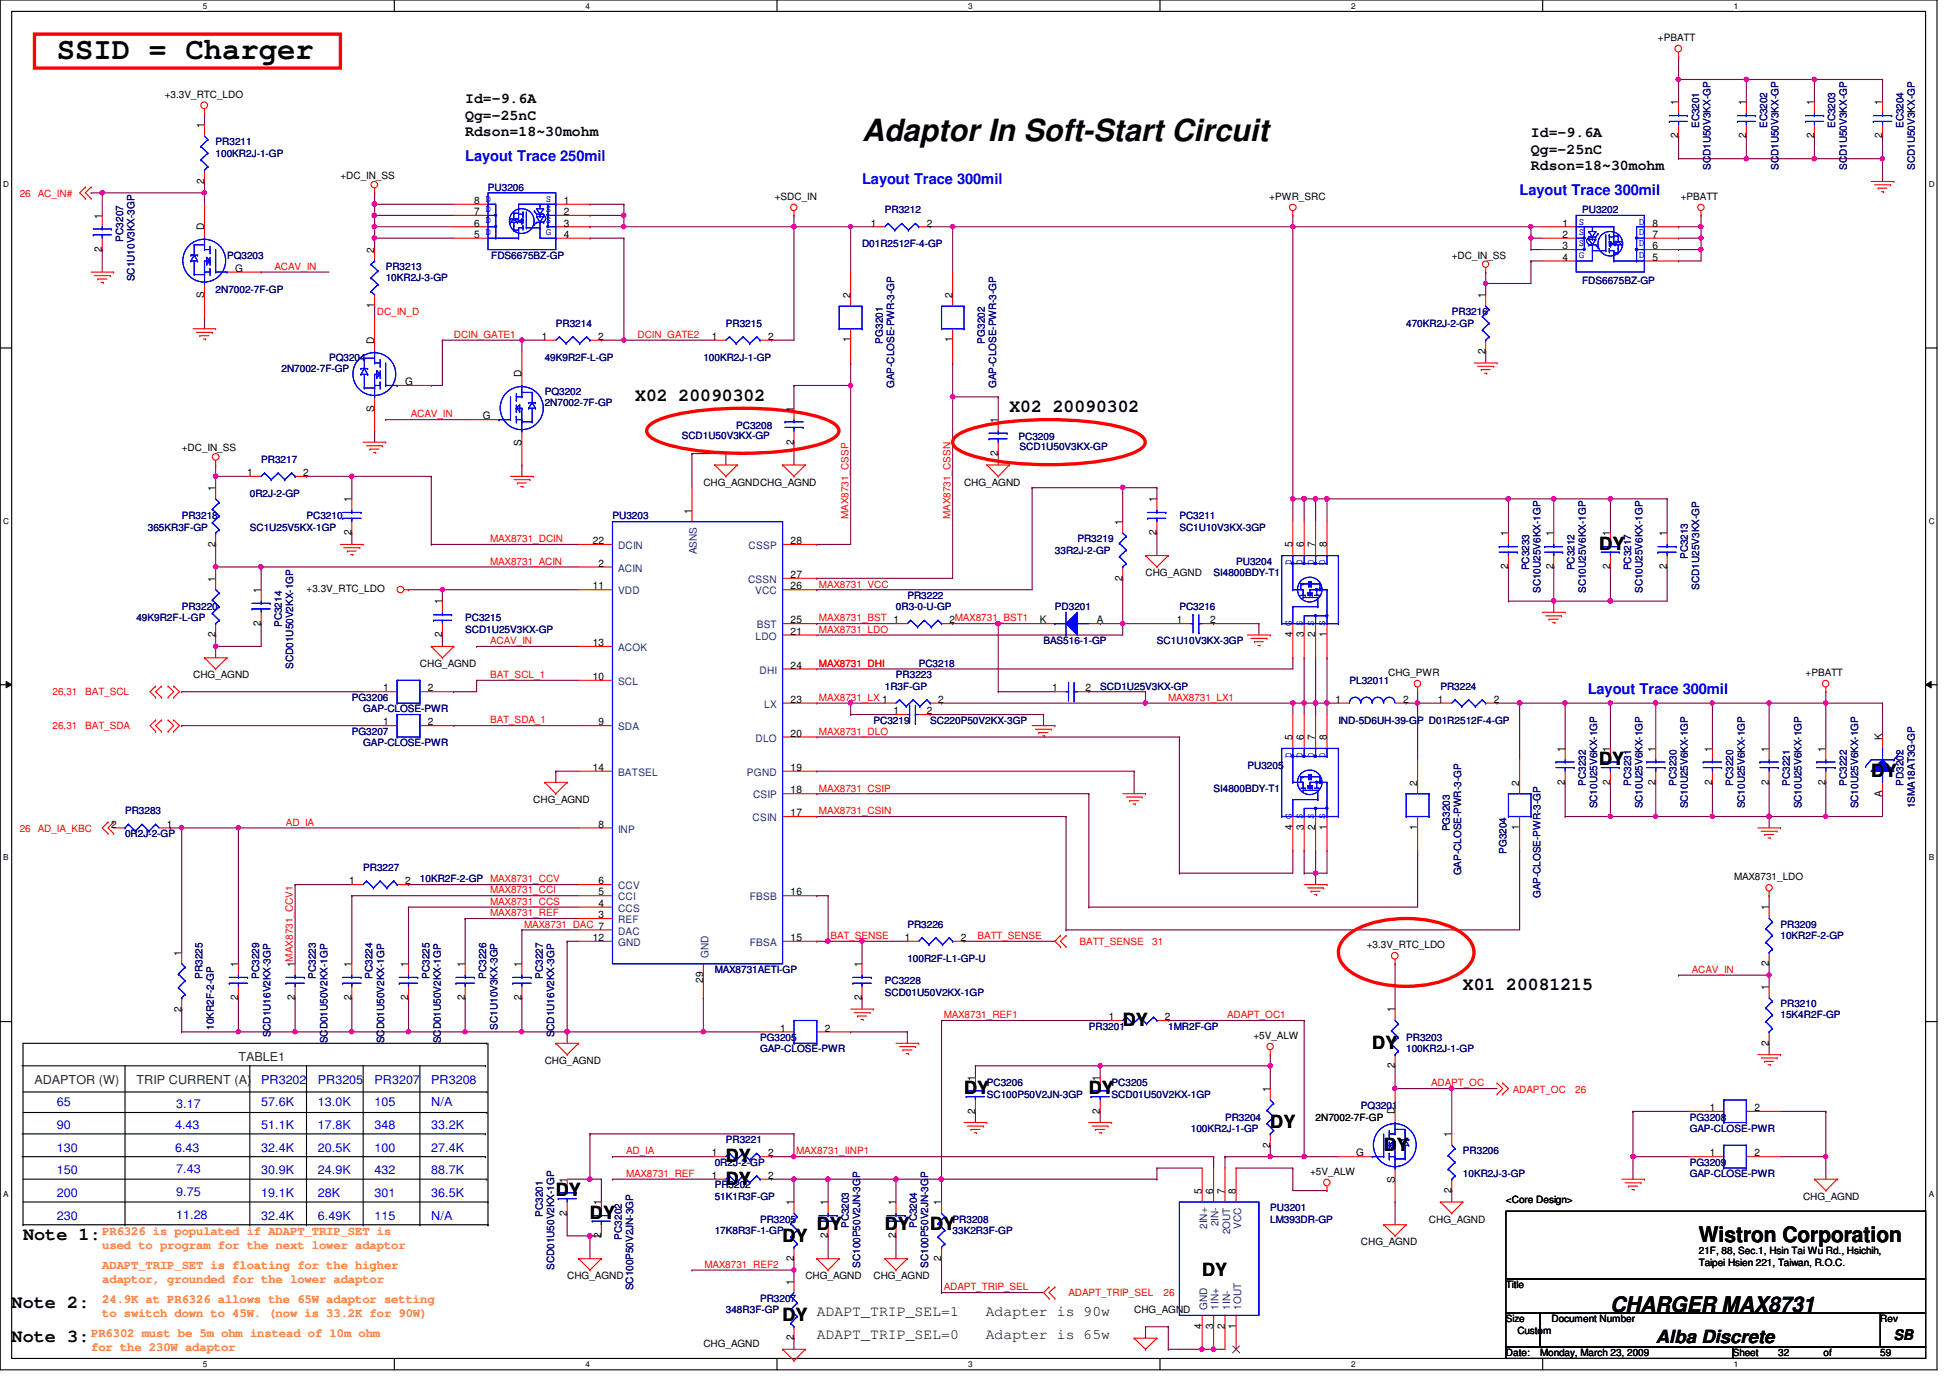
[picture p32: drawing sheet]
<svg xmlns="http://www.w3.org/2000/svg" width="297mm" height="210mm" viewBox="0 0 297 210" stroke-linecap="round" stroke-linejoin="round" font-family="sans-serif">
<defs><g id="words">
<g font-size="4.7">
<text x="8.7" y="9.1">SSID = Charger</text>
<text x="131.3" y="21.5">Adaptor In Soft-Start Circuit</text>
</g>
<g font-size="3.3">
<text x="258.8" y="189.2">Wistron Corporation</text>
<text x="245.3" y="199.9">CHARGER MAX8731</text>
</g>
<g font-size="2.8">
<text x="96.8" y="61">X02 20090302</text>
<text x="153.8" y="62.8">X02 20090302</text>
<text x="243.6" y="83.8">DY</text>
<text x="243.6" y="116.6">DY</text>
<text x="285" y="118.3">DY</text>
<text x="222.8" y="150.9">X01 20081215</text>
<text x="171" y="156.3">DY</text>
<text x="209" y="159.8">DY</text>
<text x="146.9" y="166.7">DY</text>
<text x="165.9" y="166.7">DY</text>
<text x="193.5" y="171.9">DY</text>
<text x="110.6" y="177">DY</text>
<text x="210.8" y="175.3">DY</text>
<text x="84.7" y="182.2">DY</text>
<text x="89.9" y="185.7">DY</text>
<text x="110.6" y="180.5">DY</text>
<text x="3.5" y="188.9">Note 1:</text>
<text x="119.2" y="189.1">DY</text>
<text x="124.4" y="187.4">DY</text>
<text x="134.8" y="187.4">DY</text>
<text x="141.7" y="187.4">DY</text>
<text x="183.1" y="194.3">DY</text>
<text x="1.8" y="199.2">Note 2:</text>
<text x="119.2" y="201.2">DY</text>
<text x="1.8" y="204.4">Note 3:</text>
<text x="252.2" y="204.6">Alba Discrete</text>
</g>
<g font-size="2.2">
<text x="70.9" y="15.7">Id=-9.6A</text>
<text x="70.9" y="18.2">Qg=-25nC</text>
<text x="70.9" y="20.8">Rdson=18~30mohm</text>
<text x="233.2" y="20.9">Id=-9.6A</text>
<text x="233.2" y="23.4">Qg=-25nC</text>
<text x="233.2" y="26">Rdson=18~30mohm</text>
<text x="124.4" y="200.4">ADAPT_TRIP_SEL=1</text>
<text x="124.4" y="203.9">ADAPT_TRIP_SEL=0</text>
<text x="150.2" y="200.4">Adapter is 90w</text>
<text x="150.2" y="203.9">Adapter is 65w</text>
<text x="288.5" y="204.1">SB</text>
</g>
<g font-size="2.2" fill="#00f">
<text x="70.9" y="24.6">Layout Trace 250mil</text>
<text x="131.3" y="28">Layout Trace 300mil</text>
<text x="231.5" y="29.7">Layout Trace 300mil</text>
<text x="241.8" y="105.7">Layout Trace 300mil</text>
</g>
<g font-size="1.9" fill="#008000">
<text x="36.3" y="161.6">TABLE1</text>
<text x="5.2" y="165.1">ADAPTOR (W)</text>
<text x="20.8" y="165.1">TRIP CURRENT (A)</text>
</g>
<g font-size="1.9" fill="#00f">
<text x="39.8" y="165.1">PR3202</text>
<text x="48.4" y="165.1">PR3205</text>
<text x="57.1" y="165.1">PR3207</text>
<text x="65.7" y="165.1">PR3208</text>
<text x="8.7" y="168.5">65</text>
<text x="8.7" y="172">90</text>
<text x="26.7" y="172">4.43</text>
<text x="26.8" y="168.7">3.17</text>
<text x="39.8" y="168.5">57.6K</text>
<text x="39.8" y="172">51.1K</text>
<text x="48.4" y="172">17.8K</text>
<text x="48.4" y="168.5">13.0K</text>
<text x="57.1" y="168.5">105</text>
<text x="57.1" y="172">348</text>
<text x="65.7" y="168.5">N/A</text>
<text x="65.7" y="172">33.2K</text>
<text x="8.7" y="178.9">150</text>
<text x="8.7" y="175.5">130</text>
<text x="26.7" y="175.5">6.43</text>
<text x="26.8" y="178.7">7.43</text>
<text x="39.8" y="178.9">30.9K</text>
<text x="39.8" y="175.5">32.4K</text>
<text x="48.4" y="178.9">24.9K</text>
<text x="48.4" y="175.5">20.5K</text>
<text x="57.1" y="178.9">432</text>
<text x="57.1" y="175.5">100</text>
<text x="65.7" y="178.9">88.7K</text>
<text x="65.7" y="175.5">27.4K</text>
<text x="8.7" y="185.8">230</text>
<text x="8.7" y="182.4">200</text>
<text x="26.8" y="185.6">11.28</text>
<text x="26.8" y="182.2">9.75</text>
<text x="39.8" y="185.8">32.4K</text>
<text x="39.8" y="182.4">19.1K</text>
<text x="48.4" y="182.4">28K</text>
<text x="48.4" y="185.8">6.49K</text>
<text x="57.1" y="182.4">301</text>
<text x="57.1" y="185.8">115</text>
<text x="65.7" y="182.4">36.5K</text>
<text x="65.7" y="185.8">N/A</text>
</g>
<g font-size="1.9" fill="#ff8000">
<text x="15.6" y="188.1">PR6326 is populated if ADAPT_TRIP_SET is</text>
<text x="15.6" y="190.2">used to program for the next lower adaptor</text>
<text x="15.6" y="193.3">ADAPT_TRIP_SET is floating for the higher</text>
<text x="15.6" y="195.4">adaptor, grounded for the lower adaptor</text>
<text x="13.9" y="203.7">PR6302 must be 5m ohm instead of 10m ohm</text>
<text x="15.6" y="198.5">24.9K at PR6326 allows the 65W adaptor setting</text>
<text x="15.6" y="200.6">to switch down to 45W. (now is 33.2K for 90W)</text>
<text x="13.9" y="205.8">for the 230W adaptor</text>
</g>
<g font-size="1.6">
<text x="255.6" y="16" transform="rotate(-90 255.6 16)">1</text>
<text x="266" y="16" transform="rotate(-90 266 16)">1</text>
<text x="276.3" y="16" transform="rotate(-90 276.3 16)">1</text>
<text x="286.7" y="16" transform="rotate(-90 286.7 16)">1</text>
<text x="31.1" y="19.5" transform="rotate(-90 31.1 19.5)">1</text>
<text x="255.6" y="21.1" transform="rotate(-90 255.6 21.1)">2</text>
<text x="266" y="21.1" transform="rotate(-90 266 21.1)">2</text>
<text x="276.3" y="21.1" transform="rotate(-90 276.3 21.1)">2</text>
<text x="286.7" y="21.1" transform="rotate(-90 286.7 21.1)">2</text>
<text x="31.1" y="28" transform="rotate(-90 31.1 28)">2</text>
<text x="15.5" y="33.3" transform="rotate(-90 15.5 33.3)">1</text>
<text x="31.1" y="35.1" transform="rotate(-90 31.1 35.1)">D</text>
<text x="72.2" y="34.5">6</text>
<text x="72.2" y="32.8">7</text>
<text x="72.2" y="31.1">8 D</text>
<text x="85.9" y="31.1">1</text>
<text x="85.9" y="32.8">2</text>
<text x="85.9" y="34.5">3</text>
<text x="132.7" y="34.5">1</text>
<text x="141.2" y="34.5">2</text>
<text x="238" y="34.5">1</text>
<text x="251.7" y="34.5">8</text>
<text x="15.5" y="38.4" transform="rotate(-90 15.5 38.4)">2</text>
<text x="35.8" y="41.4">G</text>
<text x="57" y="38.5" transform="rotate(-90 57 38.5)">2</text>
<text x="72.2" y="36.2">5</text>
<text x="85.9" y="36.2">4</text>
<text x="238" y="36.2">2</text>
<text x="238" y="38">3</text>
<text x="238" y="39.7">4</text>
<text x="251.7" y="39.7">5</text>
<text x="251.7" y="38">6</text>
<text x="251.7" y="36.2">7</text>
<text x="31.1" y="45.4" transform="rotate(-90 31.1 45.4)">S</text>
<text x="57" y="47" transform="rotate(-90 57 47)">1</text>
<text x="129.5" y="45.4" transform="rotate(-90 129.5 45.4)">2</text>
<text x="145.1" y="45.4" transform="rotate(-90 145.1 45.4)">2</text>
<text x="226.3" y="45.4" transform="rotate(-90 226.3 45.4)">1</text>
<text x="57" y="52.3" transform="rotate(-90 57 52.3)">D</text>
<text x="82.5" y="51.8">1</text>
<text x="91.1" y="51.8">2</text>
<text x="108.5" y="51.8">1</text>
<text x="117" y="51.8">2</text>
<text x="129.5" y="52.2" transform="rotate(-90 129.5 52.2)">1</text>
<text x="145.1" y="52.2" transform="rotate(-90 145.1 52.2)">1</text>
<text x="226.3" y="53.9" transform="rotate(-90 226.3 53.9)">2</text>
<text x="61.7" y="58.7">G</text>
<text x="79.5" y="57.5" transform="rotate(-90 79.5 57.5)">D</text>
<text x="57" y="62.7" transform="rotate(-90 57 62.7)">S</text>
<text x="73.6" y="63.9">G</text>
<text x="120.9" y="62.7" transform="rotate(-90 120.9 62.7)">1</text>
<text x="152" y="64.4" transform="rotate(-90 152 64.4)">1</text>
<text x="79.5" y="67.9" transform="rotate(-90 79.5 67.9)">S</text>
<text x="120.9" y="67.7" transform="rotate(-90 120.9 67.7)">2</text>
<text x="152" y="69.4" transform="rotate(-90 152 69.4)">2</text>
<text x="32.8" y="74.8" transform="rotate(-90 32.8 74.8)">1</text>
<text x="37.7" y="72.5">1</text>
<text x="46.2" y="72.5">2</text>
<text x="53.5" y="76.5" transform="rotate(-90 53.5 76.5)">1</text>
<text x="176.2" y="76.5" transform="rotate(-90 176.2 76.5)">1</text>
<text x="32.8" y="83.3" transform="rotate(-90 32.8 83.3)">2</text>
<text x="53.5" y="81.5" transform="rotate(-90 53.5 81.5)">2</text>
<text x="90.3" y="82.9">22</text>
<text x="105.4" y="78.2" transform="rotate(-90 105.4 78.2)">1</text>
<text x="120.4" y="82.9">28</text>
<text x="171" y="80" transform="rotate(-90 171 80)">1</text>
<text x="176.2" y="81.5" transform="rotate(-90 176.2 81.5)">2</text>
<text x="196.9" y="83.4" transform="rotate(-90 196.9 83.4)">5</text>
<text x="198.6" y="83.4" transform="rotate(-90 198.6 83.4)">6</text>
<text x="200.4" y="83.4" transform="rotate(-90 200.4 83.4)">7</text>
<text x="202.1" y="83.4" transform="rotate(-90 202.1 83.4)">8</text>
<text x="229.7" y="81.7" transform="rotate(-90 229.7 81.7)">1</text>
<text x="236.6" y="81.7" transform="rotate(-90 236.6 81.7)">1</text>
<text x="245.3" y="81.7" transform="rotate(-90 245.3 81.7)">1</text>
<text x="253.9" y="81.7" transform="rotate(-90 253.9 81.7)">1</text>
<text x="32.8" y="88.6" transform="rotate(-90 32.8 88.6)">1</text>
<text x="90.3" y="89.8">11</text>
<text x="91.2" y="86.3">2</text>
<text x="120.4" y="88.1">27</text>
<text x="120.4" y="89.8">26</text>
<text x="171" y="88.4" transform="rotate(-90 171 88.4)">2</text>
<text x="229.7" y="86.7" transform="rotate(-90 229.7 86.7)">2</text>
<text x="236.6" y="86.7" transform="rotate(-90 236.6 86.7)">2</text>
<text x="245.3" y="86.7" transform="rotate(-90 245.3 86.7)">2</text>
<text x="253.9" y="86.7" transform="rotate(-90 253.9 86.7)">2</text>
<text x="39.7" y="95.3" transform="rotate(-90 39.7 95.3)">2</text>
<text x="39.7" y="90.3" transform="rotate(-90 39.7 90.3)">1</text>
<text x="67.3" y="92" transform="rotate(-90 67.3 92)">1</text>
<text x="120.4" y="95">25</text>
<text x="144.6" y="95">2MAX8731_BST1</text>
<text x="158.4" y="95">K</text>
<text x="167.1" y="95">A</text>
<text x="179.3" y="95">1</text>
<text x="184.4" y="95">2</text>
<text x="32.8" y="97.1" transform="rotate(-90 32.8 97.1)">2</text>
<text x="67.3" y="97.1" transform="rotate(-90 67.3 97.1)">2</text>
<text x="90.3" y="98.4">13</text>
<text x="120.4" y="96.7">21</text>
<text x="120.4" y="101.9">24</text>
<text x="196.9" y="97.1" transform="rotate(-90 196.9 97.1)">4 G</text>
<text x="198.6" y="97.1" transform="rotate(-90 198.6 97.1)">3 S</text>
<text x="200.4" y="97.1" transform="rotate(-90 200.4 97.1)">2 S</text>
<text x="202.1" y="97.1" transform="rotate(-90 202.1 97.1)">1 S</text>
<text x="58.4" y="105.3">1</text>
<text x="65.2" y="105.3">2</text>
<text x="90.3" y="103.6">10</text>
<text x="120.4" y="107.1">23</text>
<text x="142.9" y="107.1">2</text>
<text x="160.3" y="105.3">1</text>
<text x="165.4" y="105.3">2</text>
<text x="203.5" y="107.1">1</text>
<text x="213.7" y="107.1">2</text>
<text x="219" y="107.1">1</text>
<text x="227.5" y="107.1">2</text>
<text x="58.4" y="110.5">1</text>
<text x="65.2" y="110.5">2</text>
<text x="91.2" y="110.5">9</text>
<text x="120.4" y="112.2">20</text>
<text x="136.1" y="108.8">1</text>
<text x="141.2" y="108.8">2</text>
<text x="196.9" y="112.8" transform="rotate(-90 196.9 112.8)">5</text>
<text x="198.6" y="112.8" transform="rotate(-90 198.6 112.8)">6</text>
<text x="200.4" y="112.8" transform="rotate(-90 200.4 112.8)">7</text>
<text x="202.1" y="112.8" transform="rotate(-90 202.1 112.8)">8</text>
<text x="286.7" y="112.8" transform="rotate(-90 286.7 112.8)">K</text>
<text x="90.3" y="117.4">14</text>
<text x="120.4" y="117.4">19</text>
<text x="215.9" y="119.7" transform="rotate(-90 215.9 119.7)">2</text>
<text x="231.4" y="119.7" transform="rotate(-90 231.4 119.7)">2</text>
<text x="238.4" y="119.5" transform="rotate(-90 238.4 119.5)">2</text>
<text x="238.4" y="114.5" transform="rotate(-90 238.4 114.5)">1</text>
<text x="245.3" y="119.5" transform="rotate(-90 245.3 119.5)">2</text>
<text x="245.3" y="114.5" transform="rotate(-90 245.3 114.5)">1</text>
<text x="252.2" y="119.5" transform="rotate(-90 252.2 119.5)">2</text>
<text x="252.2" y="114.5" transform="rotate(-90 252.2 114.5)">1</text>
<text x="260.8" y="119.5" transform="rotate(-90 260.8 119.5)">2</text>
<text x="260.8" y="114.5" transform="rotate(-90 260.8 114.5)">1</text>
<text x="269.4" y="119.5" transform="rotate(-90 269.4 119.5)">2</text>
<text x="269.4" y="114.5" transform="rotate(-90 269.4 114.5)">1</text>
<text x="278.1" y="119.5" transform="rotate(-90 278.1 119.5)">2</text>
<text x="278.1" y="114.5" transform="rotate(-90 278.1 114.5)">1</text>
<text x="120.4" y="124.3">17</text>
<text x="120.4" y="120.9">18</text>
<text x="286.7" y="121.4" transform="rotate(-90 286.7 121.4)">A</text>
<text x="16.9" y="126.1">2</text>
<text x="25.4" y="126.1">1</text>
<text x="91.2" y="126.1">8</text>
<text x="196.9" y="126.4" transform="rotate(-90 196.9 126.4)">4 G</text>
<text x="198.6" y="126.4" transform="rotate(-90 198.6 126.4)">3 S</text>
<text x="200.4" y="126.4" transform="rotate(-90 200.4 126.4)">2 S</text>
<text x="202.1" y="126.4" transform="rotate(-90 202.1 126.4)">1 S</text>
<text x="215.9" y="126.4" transform="rotate(-90 215.9 126.4)">1</text>
<text x="231.4" y="126.4" transform="rotate(-90 231.4 126.4)">1</text>
<text x="53.2" y="134.7">1</text>
<text x="61.7" y="134.7">2</text>
<text x="91.2" y="134.7">6</text>
<text x="91.2" y="136.4">5</text>
<text x="120.4" y="136.4">16</text>
<text x="90.3" y="143.3">12</text>
<text x="91.2" y="138.1">4</text>
<text x="91.2" y="139.9">3</text>
<text x="120.4" y="143.3">15</text>
<text x="137.8" y="143.3">1</text>
<text x="146.3" y="143.3">2</text>
<text x="269.4" y="138.7" transform="rotate(-90 269.4 138.7)">1</text>
<text x="27.6" y="145.6" transform="rotate(-90 27.6 145.6)">1</text>
<text x="36.3" y="147.3" transform="rotate(-90 36.3 147.3)">1</text>
<text x="44.9" y="147.3" transform="rotate(-90 44.9 147.3)">1MAX8731_CCV1</text>
<text x="53.5" y="147.3" transform="rotate(-90 53.5 147.3)">1</text>
<text x="62.2" y="147.3" transform="rotate(-90 62.2 147.3)">1</text>
<text x="70.8" y="147.3" transform="rotate(-90 70.8 147.3)">1</text>
<text x="79.5" y="147.3" transform="rotate(-90 79.5 147.3)">1</text>
<text x="107.1" y="149.7" transform="rotate(-90 107.1 149.7)">29</text>
<text x="131.3" y="147.3" transform="rotate(-90 131.3 147.3)">1</text>
<text x="269.4" y="147.2" transform="rotate(-90 269.4 147.2)">2</text>
<text x="27.6" y="154.1" transform="rotate(-90 27.6 154.1)">2</text>
<text x="36.3" y="152.4" transform="rotate(-90 36.3 152.4)">2</text>
<text x="44.9" y="152.4" transform="rotate(-90 44.9 152.4)">2</text>
<text x="53.5" y="152.4" transform="rotate(-90 53.5 152.4)">2</text>
<text x="62.2" y="152.4" transform="rotate(-90 62.2 152.4)">2</text>
<text x="70.8" y="152.4" transform="rotate(-90 70.8 152.4)">2</text>
<text x="79.5" y="152.4" transform="rotate(-90 79.5 152.4)">2</text>
<text x="131.3" y="152.4" transform="rotate(-90 131.3 152.4)">2</text>
<text x="168.9" y="155.4">1</text>
<text x="177.5" y="155.4">2</text>
<text x="212.5" y="154.2" transform="rotate(-90 212.5 154.2)">1</text>
<text x="269.4" y="150.8" transform="rotate(-90 269.4 150.8)">1</text>
<text x="118.8" y="157.1">1</text>
<text x="125.6" y="157.1">2</text>
<text x="269.4" y="159.3" transform="rotate(-90 269.4 159.3)">2</text>
<text x="148.5" y="164.6" transform="rotate(-90 148.5 164.6)">1</text>
<text x="167.6" y="164.6" transform="rotate(-90 167.6 164.6)">1</text>
<text x="193.5" y="166.3" transform="rotate(-90 193.5 166.3)">1</text>
<text x="212.5" y="162.7" transform="rotate(-90 212.5 162.7)">2</text>
<text x="148.5" y="169.6" transform="rotate(-90 148.5 169.6)">2</text>
<text x="167.6" y="169.6" transform="rotate(-90 167.6 169.6)">2</text>
<text x="212.5" y="169.8" transform="rotate(-90 212.5 169.8)">D</text>
<text x="221.1" y="173.2" transform="rotate(-90 221.1 173.2)">1</text>
<text x="260.5" y="169.2">1</text>
<text x="267.2" y="169.2">2</text>
<text x="108.5" y="179.6">1</text>
<text x="108.5" y="176.1">1</text>
<text x="117" y="179.6">2</text>
<text x="117" y="176.1">2</text>
<text x="193.5" y="174.8" transform="rotate(-90 193.5 174.8)">2</text>
<text x="206.6" y="176.1">G</text>
<text x="260.5" y="176.1">1</text>
<text x="267.2" y="176.1">2</text>
<text x="86.4" y="185.2" transform="rotate(-90 86.4 185.2)">2</text>
<text x="86.4" y="180.1" transform="rotate(-90 86.4 180.1)">1</text>
<text x="91.6" y="183.6" transform="rotate(-90 91.6 183.6)">1</text>
<text x="120.9" y="183.6" transform="rotate(-90 120.9 183.6)">1</text>
<text x="126.1" y="183.6" transform="rotate(-90 126.1 183.6)">1</text>
<text x="136.4" y="183.6" transform="rotate(-90 136.4 183.6)">1</text>
<text x="143.4" y="183.6" transform="rotate(-90 143.4 183.6)">1</text>
<text x="183.1" y="181.9" transform="rotate(-90 183.1 181.9)">5</text>
<text x="184.8" y="181.9" transform="rotate(-90 184.8 181.9)">6</text>
<text x="186.6" y="181.9" transform="rotate(-90 186.6 181.9)">7</text>
<text x="188.3" y="181.9" transform="rotate(-90 188.3 181.9)">8</text>
<text x="212.5" y="180.2" transform="rotate(-90 212.5 180.2)">S</text>
<text x="221.1" y="181.7" transform="rotate(-90 221.1 181.7)">2</text>
<text x="91.6" y="188.6" transform="rotate(-90 91.6 188.6)">2</text>
<text x="126.1" y="188.6" transform="rotate(-90 126.1 188.6)">2</text>
<text x="136.4" y="188.6" transform="rotate(-90 136.4 188.6)">2</text>
<text x="120.9" y="195.7" transform="rotate(-90 120.9 195.7)">1</text>
<text x="120.9" y="192.1" transform="rotate(-90 120.9 192.1)">2</text>
<text x="143.4" y="192.1" transform="rotate(-90 143.4 192.1)">2</text>
<text x="183.1" y="202.4" transform="rotate(-90 183.1 202.4)">4</text>
<text x="184.8" y="202.4" transform="rotate(-90 184.8 202.4)">3</text>
<text x="186.6" y="202.4" transform="rotate(-90 186.6 202.4)">2</text>
<text x="188.3" y="202.4" transform="rotate(-90 188.3 202.4)">1</text>
<text x="120.9" y="204.2" transform="rotate(-90 120.9 204.2)">2</text>
</g>
<g font-size="1.6" fill="#004080">
<text x="94.1" y="83.7">DCIN</text>
<text x="114" y="83.7">CSSP</text>
<text x="94.1" y="87.1">ACIN</text>
<text x="106.2" y="84.5" transform="rotate(-90 106.2 84.5)">ASNS</text>
<text x="114" y="88.8">CSSN</text>
<text x="94.1" y="90.6">VDD</text>
<text x="115" y="90.6">VCC</text>
<text x="115.3" y="95.7">BST</text>
<text x="94.1" y="99.2">ACOK</text>
<text x="115.1" y="97.5">LDO</text>
<text x="94.1" y="104.4">SCL</text>
<text x="115.7" y="102.6">DHI</text>
<text x="116.4" y="107.8">LX</text>
<text x="94.1" y="111.3">SDA</text>
<text x="115.1" y="113">DLO</text>
<text x="94.1" y="118.2">BATSEL</text>
<text x="113.8" y="118.2">PGND</text>
<text x="114.6" y="125.1">CSIN</text>
<text x="114.7" y="121.6">CSIP</text>
<text x="94.1" y="126.8">INP</text>
<text x="94.1" y="135.5">CCV</text>
<text x="94.1" y="137.2">CCI</text>
<text x="114.2" y="137.2">FBSB</text>
<text x="94.1" y="142.4">DAC</text>
<text x="94.1" y="138.9">CCS</text>
<text x="94.1" y="140.6">REF</text>
<text x="94.1" y="144.1">GND</text>
<text x="107.9" y="146" transform="rotate(-90 107.9 146)">GND</text>
<text x="114.2" y="144.1">FBSA</text>
<text x="183.9" y="187.2" transform="rotate(-90 183.9 187.2)">2IN+</text>
<text x="185.6" y="186.8" transform="rotate(-90 185.6 186.8)">2IN-</text>
<text x="187.4" y="188" transform="rotate(-90 187.4 188)">2OUT</text>
<text x="189.1" y="187.2" transform="rotate(-90 189.1 187.2)">VCC</text>
<text x="183.9" y="199.5" transform="rotate(-90 183.9 199.5)">GND</text>
<text x="185.6" y="199.5" transform="rotate(-90 185.6 199.5)">1IN+</text>
<text x="187.4" y="199.5" transform="rotate(-90 187.4 199.5)">1IN-</text>
<text x="189.1" y="199.5" transform="rotate(-90 189.1 199.5)">1OUT</text>
</g>
<g font-size="1.5">
<text x="252.6" y="6.2">+PBATT</text>
<text x="25.1" y="14.9">+3.3V_RTC_LDO</text>
<text x="51.9" y="27.3">+DC_IN_SS</text>
<text x="118" y="30.4">+SDC_IN</text>
<text x="193.3" y="30.4">+PWR_SRC</text>
<text x="256" y="30.4">+PBATT</text>
<text x="221.1" y="39.4">+DC_IN_SS</text>
<text x="27.7" y="68.7">+DC_IN_SS</text>
<text x="107.1" y="74">CHG_AGNDCHG_AGND</text>
<text x="146.9" y="74">CHG_AGND</text>
<text x="174.5" y="87.8">CHG_AGND</text>
<text x="46.7" y="90.2">+3.3V_RTC_LDO</text>
<text x="64" y="101.6">CHG_AGND</text>
<text x="29.4" y="103.3">CHG_AGND</text>
<text x="211.5" y="103">CHG_PWR</text>
<text x="275" y="103">+PBATT</text>
<text x="81.2" y="122.3">CHG_AGND</text>
<text x="264.2" y="134.1">MAX8731_LDO</text>
<text x="208.2" y="144.4">+3.3V_RTC_LDO</text>
<text x="190.9" y="158.2">+5V_ALW</text>
<text x="83" y="162.1">CHG_AGND</text>
<text x="200.4" y="170.7">2N7002-7F-GP</text>
<text x="199.6" y="178.9">+5V_ALW</text>
<text x="229.4" y="183.3">&lt;Core Design&gt;</text>
<text x="274.7" y="182.8">CHG_AGND</text>
<text x="207.3" y="189.7">CHG_AGND</text>
<text x="217.7" y="186.2">CHG_AGND</text>
<text x="258.8" y="191.1">21F, 88, Sec.1, Hsin Tai Wu Rd., Hsichih,</text>
<text x="86.4" y="194.9">CHG_AGND</text>
<text x="122.7" y="194.9">CHG_AGND</text>
<text x="133.1" y="194.9">CHG_AGND</text>
<text x="229.4" y="196.2">Title</text>
<text x="258.8" y="192.8">Taipei Hsien 221, Taiwan, R.O.C.</text>
<text x="172.8" y="200">CHG_AGND</text>
<text x="229.4" y="201.4">Size</text>
<text x="231.1" y="203.2">Custom</text>
<text x="236.3" y="201.4">Document Number</text>
<text x="286.4" y="201.4">Rev</text>
<text x="107.1" y="205.2">CHG_AGND</text>
<text x="229.4" y="206.6">Date:</text>
<text x="234.6" y="206.6">Monday, March 23, 2009</text>
<text x="263.9" y="206.6">Sheet</text>
<text x="270.9" y="206.6">32</text>
<text x="277.8" y="206.6">of</text>
<text x="286.4" y="206.6">59</text>
</g>
<g font-size="1.5" fill="#000080">
<text x="32.8" y="22.1">PR3211</text>
<text x="32.8" y="23.9">100KR2J-1-GP</text>
<text x="258.8" y="19.5" transform="rotate(-90 258.8 19.5)">EC3201</text>
<text x="269.2" y="19.5" transform="rotate(-90 269.2 19.5)">EC3202</text>
<text x="279.6" y="19.5" transform="rotate(-90 279.6 19.5)">EC3203</text>
<text x="289.9" y="19.5" transform="rotate(-90 289.9 19.5)">EC3204</text>
<text x="74.3" y="29">PU3206</text>
<text x="260.6" y="25.9" transform="rotate(-90 260.6 25.9)">SCD1U50V3KX-GP</text>
<text x="270.9" y="25.9" transform="rotate(-90 270.9 25.9)">SCD1U50V3KX-GP</text>
<text x="281.3" y="25.9" transform="rotate(-90 281.3 25.9)">SCD1U50V3KX-GP</text>
<text x="291.7" y="25.9" transform="rotate(-90 291.7 25.9)">SCD1U50V3KX-GP</text>
<text x="134.8" y="32.5">PR3212</text>
<text x="241" y="32.5">PU3202</text>
<text x="18.8" y="36.8" transform="rotate(-90 18.8 36.8)">PC3207</text>
<text x="34.6" y="39.4">PQ3203</text>
<text x="58.8" y="41.1">PR3213</text>
<text x="74.8" y="39.4">FDS6675BZ-GP</text>
<text x="131.3" y="37.7">D01R2512F-4-GP</text>
<text x="20.5" y="42.8" transform="rotate(-90 20.5 42.8)">SC1U10V3KX-3GP</text>
<text x="32.8" y="44.6">2N7002-7F-GP</text>
<text x="58.8" y="42.8">10KR2J-3-GP</text>
<text x="241" y="43.2">FDS6675BZ-GP</text>
<text x="84.7" y="49.8">PR3214</text>
<text x="110.6" y="49.8">PR3215</text>
<text x="134.5" y="52.3" transform="rotate(-90 134.5 52.3)">PG3201</text>
<text x="150" y="52.3" transform="rotate(-90 150 52.3)">PG3202</text>
<text x="214.2" y="49.8">470KR2J-2-GP</text>
<text x="221.1" y="48">PR3216</text>
<text x="42.9" y="56.7">2N7002-7F-GP</text>
<text x="50.1" y="54.9">PQ3204</text>
<text x="83" y="54.9">49K9R2F-L-GP</text>
<text x="107.1" y="54.9">100KR2J-1-GP</text>
<text x="136.2" y="59.1" transform="rotate(-90 136.2 59.1)">GAP-CLOSE-PWR-3-GP</text>
<text x="151.8" y="59.1" transform="rotate(-90 151.8 59.1)">GAP-CLOSE-PWR-3-GP</text>
<text x="83" y="60.1">PQ3202</text>
<text x="83" y="61.8">2N7002-7F-GP</text>
<text x="112.1" y="65.3">PC3208</text>
<text x="39.8" y="70.5">PR3217</text>
<text x="103.8" y="66.9">SCD1U50V3KX-GP</text>
<text x="155.1" y="67.1">PC3209</text>
<text x="155.3" y="68.6">SCD1U50V3KX-GP</text>
<text x="38.1" y="75.7">0R2J-2-GP</text>
<text x="22.5" y="80.9">365KR3F-GP</text>
<text x="27.7" y="79.1">PR3218</text>
<text x="38.1" y="80.9">SC1U25V5KX-1GP</text>
<text x="46.7" y="79.1">PC3210</text>
<text x="93.3" y="79.1">PU3203</text>
<text x="164.1" y="82.6">PR3219</text>
<text x="179.7" y="79.1">PC3211</text>
<text x="179.7" y="80.9">SC1U10V3KX-3GP</text>
<text x="160.7" y="84.3">33R2J-2-GP</text>
<text x="184.9" y="87.8">SI4800BDY-T1</text>
<text x="188.3" y="86">PU3204</text>
<text x="232.9" y="86.9" transform="rotate(-90 232.9 86.9)">PC3233</text>
<text x="239.9" y="86.9" transform="rotate(-90 239.9 86.9)">PC3212</text>
<text x="248.5" y="86.9" transform="rotate(-90 248.5 86.9)">PC3217</text>
<text x="257.1" y="85.2" transform="rotate(-90 257.1 85.2)">PC3213</text>
<text x="258.8" y="89.8" transform="rotate(-90 258.8 89.8)">SCD1U25V3KX-GP</text>
<text x="20.8" y="94.7">49K9R2F-L-GP</text>
<text x="27.7" y="93">PR3220</text>
<text x="42.9" y="95.5" transform="rotate(-90 42.9 95.5)">PC3214</text>
<text x="70.9" y="94.7">PC3215</text>
<text x="136.5" y="93">0R3-0-U-GP</text>
<text x="138.2" y="91.2">PR3222</text>
<text x="160.7" y="93">PD3201</text>
<text x="179.7" y="93">PC3216</text>
<text x="234.7" y="90.3" transform="rotate(-90 234.7 90.3)">SC10U25V6KX-1GP</text>
<text x="241.6" y="90.3" transform="rotate(-90 241.6 90.3)">SC10U25V6KX-1GP</text>
<text x="250.2" y="90.3" transform="rotate(-90 250.2 90.3)">SC10U25V6KX-1GP</text>
<text x="44.7" y="101.9" transform="rotate(-90 44.7 101.9)">SCD01U50V2KX-1GP</text>
<text x="70.9" y="96.4">SCD1U25V3KX-GP</text>
<text x="140" y="101.6">PC3218</text>
<text x="159" y="98.1">BAS516-1-GP</text>
<text x="176.2" y="98.1">SC1U10V3KX-3GP</text>
<text x="53.6" y="106.8">PG3206</text>
<text x="134.8" y="105">1R3F-GP</text>
<text x="136.5" y="103.3">PR3223</text>
<text x="167.6" y="105">SCD1U25V3KX-GP</text>
<text x="205.6" y="104.2">PL32011</text>
<text x="219.4" y="105">PR3224</text>
<text x="53.6" y="111.9">PG3207</text>
<text x="55.3" y="113.7">GAP-CLOSE-PWR</text>
<text x="55.3" y="108.5">GAP-CLOSE-PWR</text>
<text x="133.1" y="110.2">PC3219</text>
<text x="141.7" y="110.2">SC220P50V2KX-3GP</text>
<text x="203.9" y="110.2">IND-5D6UH-39-GP D01R2512F-4-GP</text>
<text x="190" y="117.1">PU3205</text>
<text x="241.6" y="119.7" transform="rotate(-90 241.6 119.7)">PC3232</text>
<text x="248.5" y="119.7" transform="rotate(-90 248.5 119.7)">PC3231</text>
<text x="255.4" y="119.7" transform="rotate(-90 255.4 119.7)">PC3230</text>
<text x="264" y="119.7" transform="rotate(-90 264 119.7)">PC3220</text>
<text x="272.7" y="119.7" transform="rotate(-90 272.7 119.7)">PC3221</text>
<text x="281.3" y="119.7" transform="rotate(-90 281.3 119.7)">PC3222</text>
<text x="289.9" y="119.7" transform="rotate(-90 289.9 119.7)">PD3202</text>
<text x="19" y="124">PR3283</text>
<text x="184.9" y="120.6">SI4800BDY-T1</text>
<text x="243.3" y="123.1" transform="rotate(-90 243.3 123.1)">SC10U25V6KX-1GP</text>
<text x="250.2" y="123.1" transform="rotate(-90 250.2 123.1)">SC10U25V6KX-1GP</text>
<text x="257.1" y="123.1" transform="rotate(-90 257.1 123.1)">SC10U25V6KX-1GP</text>
<text x="265.8" y="123.1" transform="rotate(-90 265.8 123.1)">SC10U25V6KX-1GP</text>
<text x="274.4" y="123.1" transform="rotate(-90 274.4 123.1)">SC10U25V6KX-1GP</text>
<text x="283" y="123.1" transform="rotate(-90 283 123.1)">SC10U25V6KX-1GP</text>
<text x="291.7" y="123.1" transform="rotate(-90 291.7 123.1)">1SMA18AT3G-GP</text>
<text x="19" y="127.5">0R2J-2-GP</text>
<text x="220.8" y="126.6" transform="rotate(-90 220.8 126.6)">PG3203</text>
<text x="229.5" y="130" transform="rotate(-90 229.5 130)">PG3204</text>
<text x="55.3" y="132.7">PR3227</text>
<text x="64" y="134.4">10KR2F-2-GP MAX8731_CCV</text>
<text x="222.6" y="133.3" transform="rotate(-90 222.6 133.3)">GAP-CLOSE-PWR-3-GP</text>
<text x="234.7" y="136.8" transform="rotate(-90 234.7 136.8)">GAP-CLOSE-PWR-3-GP</text>
<text x="138.2" y="141.3">PR3226</text>
<text x="271.2" y="141.3">PR3209</text>
<text x="271.2" y="143">10KR2F-2-GP</text>
<text x="30.9" y="149.1" transform="rotate(-90 30.9 149.1)">PR3225</text>
<text x="39.5" y="149.1" transform="rotate(-90 39.5 149.1)">PC3229</text>
<text x="48.1" y="149.1" transform="rotate(-90 48.1 149.1)">PC3223</text>
<text x="56.8" y="149.1" transform="rotate(-90 56.8 149.1)">PC3224</text>
<text x="65.4" y="149.1" transform="rotate(-90 65.4 149.1)">PC3225</text>
<text x="74" y="149.1" transform="rotate(-90 74 149.1)">PC3226</text>
<text x="82.7" y="149.1" transform="rotate(-90 82.7 149.1)">PC3227</text>
<text x="108.9" y="148.2">MAX8731AETI-GP</text>
<text x="134.8" y="149.9">PC3228</text>
<text x="138.2" y="146.5">100R2F-L1-GP-U</text>
<text x="134.8" y="151.7">SCD01U50V2KX-1GP</text>
<text x="271.2" y="153.4">PR3210</text>
<text x="271.2" y="155.1">15K4R2F-GP</text>
<text x="32.6" y="156.8" transform="rotate(-90 32.6 156.8)">10KR2F-2-GP</text>
<text x="41.2" y="158" transform="rotate(-90 41.2 158)">SCD1U16V2KX-3GP</text>
<text x="49.9" y="158.9" transform="rotate(-90 49.9 158.9)">SCD01U50V2KX-1GP</text>
<text x="58.5" y="158.9" transform="rotate(-90 58.5 158.9)">SCD01U50V2KX-1GP</text>
<text x="67.1" y="158.9" transform="rotate(-90 67.1 158.9)">SCD01U50V2KX-1GP</text>
<text x="75.8" y="156.8" transform="rotate(-90 75.8 156.8)">SC1U10V3KX-3GP</text>
<text x="84.4" y="158" transform="rotate(-90 84.4 158)">SCD1U16V2KX-3GP</text>
<text x="115.8" y="158.6">PG3205</text>
<text x="115.8" y="160.3">GAP-CLOSE-PWR</text>
<text x="165.9" y="156.8">PR3201</text>
<text x="178" y="156.8">1MR2F-GP</text>
<text x="214.2" y="158.6">PR3203</text>
<text x="214.2" y="160.3">100KR2J-1-GP</text>
<text x="150.3" y="165.5">PC3206</text>
<text x="150.3" y="167.2">SC100P50V2JN-3GP</text>
<text x="169.3" y="165.5">PC3205</text>
<text x="169.3" y="167.2">SCD01U50V2KX-1GP</text>
<text x="181.4" y="172.4">100KR2J-1-GP</text>
<text x="186.6" y="170.7">PR3204</text>
<text x="207.3" y="169">PQ3201</text>
<text x="257.4" y="170.7">PG3208</text>
<text x="257.4" y="172.4">GAP-CLOSE-PWR</text>
<text x="108.9" y="177.6">0R2J-2-GP</text>
<text x="110.6" y="174.1">PR3221</text>
<text x="222.8" y="175.9">PR3206</text>
<text x="222.8" y="179.3">10KR2J-3-GP</text>
<text x="257.4" y="177.6">PG3209</text>
<text x="257.4" y="179.3">GAP-CLOSE-PWR</text>
<text x="82.7" y="185.3" transform="rotate(-90 82.7 185.3)">PC3201</text>
<text x="108.9" y="181">PR3202</text>
<text x="108.9" y="182.8">51K1R3F-GP</text>
<text x="193.5" y="184.5">PU3201</text>
<text x="94.7" y="188.8" transform="rotate(-90 94.7 188.8)">PC3202</text>
<text x="108.9" y="188">17K8R3F-1-GP</text>
<text x="115.8" y="186.2">PR3205</text>
<text x="129.3" y="187.1" transform="rotate(-90 129.3 187.1)">PC3203</text>
<text x="139.7" y="187.1" transform="rotate(-90 139.7 187.1)">PC3204</text>
<text x="145.1" y="186.2">PR3208</text>
<text x="145.1" y="188">33K2R3F-GP</text>
<text x="193.5" y="186.2">LM393DR-GP</text>
<text x="84.4" y="193.5" transform="rotate(-90 84.4 193.5)">SCD01U50V2KX-1GP</text>
<text x="96.5" y="196.6" transform="rotate(-90 96.5 196.6)">SC100P50V2JN-3GP</text>
<text x="131" y="193.1" transform="rotate(-90 131 193.1)">SC100P50V2JN-3GP</text>
<text x="141.4" y="193.1" transform="rotate(-90 141.4 193.1)">SC100P50V2JN-3GP</text>
<text x="110.6" y="200">348R3F-GP</text>
<text x="115.8" y="198.3">PR3207</text>
</g>
<g font-size="1.5" fill="#f00">
<text x="3" y="30.1">26 AC_IN#</text>
<text x="41.8" y="41.1">ACAV_IN</text>
<text x="57.4" y="48">DC_IN_D</text>
<text x="69.1" y="51.5">DCIN_GATE1</text>
<text x="97.1" y="51.5">DCIN_GATE2</text>
<text x="62.6" y="63.6">ACAV_IN</text>
<text x="74.7" y="82.6">MAX8731_DCIN</text>
<text x="129.2" y="79.1" transform="rotate(-90 129.2 79.1)">MAX8731_CSSP</text>
<text x="144.8" y="79.1" transform="rotate(-90 144.8 79.1)">MAX8731_CSSN</text>
<text x="74.7" y="86">MAX8731_ACIN</text>
<text x="124.8" y="89.5">MAX8731_VCC</text>
<text x="124.8" y="94.7">MAX8731_BST 1</text>
<text x="74.7" y="98.1">ACAV_IN</text>
<text x="124.8" y="96.4">MAX8731_LDO</text>
<text x="124.8" y="101.6">MAX8731_DHI</text>
<text x="8" y="105.9">26,31</text>
<text x="13" y="105.9">BAT_SCL</text>
<text x="74.7" y="103.3">BAT_SCL_1</text>
<text x="124.8" y="106.8">MAX8731_LX 1</text>
<text x="177.9" y="106.8">MAX8731_LX1</text>
<text x="8" y="111.1">26,31</text>
<text x="13" y="111.1">BAT_SDA</text>
<text x="74.7" y="110.2">BAT_SDA_1</text>
<text x="124.8" y="111.9">MAX8731_DLO</text>
<text x="43.6" y="125.8">AD_IA</text>
<text x="124.8" y="120.6">MAX8731_CSIP</text>
<text x="124.8" y="124">MAX8731_CSIN</text>
<text x="3" y="126.8">26 AD_IA_KBC</text>
<text x="74.7" y="136.1">MAX8731_CCI</text>
<text x="74.7" y="137.8">MAX8731_CCS</text>
<text x="74.7" y="139.6">MAX8731_REF</text>
<text x="79.8" y="141.3">MAX8731_DAC 7</text>
<text x="126.5" y="143">BAT_SENSE</text>
<text x="148.9" y="143">BATT_SENSE</text>
<text x="164.5" y="143.9">BATT_SENSE</text>
<text x="175.5" y="143.9">31</text>
<text x="257.7" y="148.2">ACAV_IN</text>
<text x="143.8" y="155.1">MAX8731_REF1</text>
<text x="186.9" y="155.1">ADAPT_OC1</text>
<text x="218" y="165.5">ADAPT_OC</text>
<text x="230.5" y="166.5">ADAPT_OC</text>
<text x="239.9" y="166.5">26</text>
<text x="95.4" y="175.9">AD_IA</text>
<text x="95.4" y="179.3">MAX8731_REF</text>
<text x="121.3" y="175.9">MAX8731_IINP1</text>
<text x="107.3" y="193.1">MAX8731_REF2</text>
<text x="143.8" y="196.6">ADAPT_TRIP_SEL</text>
<text x="162.8" y="197.4">ADAPT_TRIP_SEL</text>
<text x="177.2" y="197.4">26</text>
</g>
<g font-size="1.5" fill="#00f">
<text x="74" y="35.8">D</text>
<text x="74" y="34">D</text>
<text x="74" y="32.3">D</text>
<text x="74" y="30.8">D</text>
<text x="83.1" y="30.8">S</text>
<text x="83.1" y="32.3">S</text>
<text x="83.1" y="34">S</text>
<text x="83.1" y="35.8">G</text>
<text x="240.5" y="34.2">S</text>
<text x="240.5" y="35.8">S</text>
<text x="249.6" y="35.8">D</text>
<text x="249.6" y="34.2">D</text>
<text x="240.5" y="37.5">S</text>
<text x="240.5" y="39.2">G</text>
<text x="249.6" y="39.2">D</text>
<text x="249.6" y="37.5">D</text>
<text x="196.7" y="86" transform="rotate(-90 196.7 86)">D</text>
<text x="198.4" y="86" transform="rotate(-90 198.4 86)">D</text>
<text x="200.1" y="86" transform="rotate(-90 200.1 86)">D</text>
<text x="201.9" y="86" transform="rotate(-90 201.9 86)">D</text>
<text x="196.7" y="95.3" transform="rotate(-90 196.7 95.3)">G</text>
<text x="198.4" y="95.3" transform="rotate(-90 198.4 95.3)">S</text>
<text x="200.1" y="95.3" transform="rotate(-90 200.1 95.3)">S</text>
<text x="201.9" y="95.3" transform="rotate(-90 201.9 95.3)">S</text>
<text x="196.7" y="115.4" transform="rotate(-90 196.7 115.4)">D</text>
<text x="198.4" y="115.4" transform="rotate(-90 198.4 115.4)">D</text>
<text x="200.1" y="115.4" transform="rotate(-90 200.1 115.4)">D</text>
<text x="201.9" y="115.4" transform="rotate(-90 201.9 115.4)">D</text>
<text x="196.7" y="124.7" transform="rotate(-90 196.7 124.7)">G</text>
<text x="198.4" y="124.7" transform="rotate(-90 198.4 124.7)">S</text>
<text x="200.1" y="124.7" transform="rotate(-90 200.1 124.7)">S</text>
<text x="201.9" y="124.7" transform="rotate(-90 201.9 124.7)">S</text>
</g>
<g font-size="1.3">
<text x="30.9" y="1.4">5</text>
<text x="89.2" y="1.4">4</text>
<text x="147.5" y="1.4">3</text>
<text x="205.8" y="1.4">2</text>
<text x="264.1" y="1.4">1</text>
<text x=".5" y="28.5">D</text>
<text x="293.8" y="28.5">D</text>
<text x=".5" y="79.8">C</text>
<text x="293.8" y="79.8">C</text>
<text x=".5" y="131.1">B</text>
<text x="293.8" y="131.1">B</text>
<text x=".5" y="182.4">A</text>
<text x="293.8" y="182.4">A</text>
<text x="30.9" y="208.3">5</text>
<text x="89.2" y="208.3">4</text>
<text x="147.5" y="208.3">3</text>
<text x="205.8" y="208.3">2</text>
<text x="264.1" y="208.3">1</text>
</g>
</g></defs>
<path d="M0 0h295.1v208.7h-295.1zM1.8 1.7h291.5v205.2h-291.5z" fill="none" stroke="#000" stroke-width=".17"/>
<g fill="#fff">
<path d="M30.9 .2h.7v1.4h-.7z"/>
<path d="M30.9 207.1h.7v1.4h-.7z"/>
</g>
<path d="M60.1 0v1.7M60.1 206.9v1.8" fill="none" stroke="#000" stroke-width=".17"/>
<g fill="#fff">
<path d="M89.2 .2h.7v1.4h-.7z"/>
<path d="M89.2 207.1h.7v1.4h-.7z"/>
</g>
<path d="M118.4 0v1.7M118.4 206.9v1.8" fill="none" stroke="#000" stroke-width=".17"/>
<g fill="#fff">
<path d="M147.5 .2h.7v1.4h-.7z"/>
<path d="M147.5 207.1h.7v1.4h-.7z"/>
</g>
<path d="M176.7 0v1.7M176.7 206.9v1.8" fill="none" stroke="#000" stroke-width=".17"/>
<g fill="#fff">
<path d="M205.8 .2h.7v1.4h-.7z"/>
<path d="M205.8 207.1h.7v1.4h-.7z"/>
</g>
<path d="M235 0v1.7M235 206.9v1.8" fill="none" stroke="#000" stroke-width=".17"/>
<g fill="#fff">
<path d="M264.1 .2h.7v1.4h-.7z"/>
<path d="M264.1 207.1h.7v1.4h-.7z"/>
<path d="M.5 27.3h.9v1.4h-.9z"/>
<path d="M293.8 27.3h.9v1.4h-.9z"/>
<path d="M.5 78.6h.9v1.4h-.9z"/>
<path d="M293.8 78.6h.9v1.4h-.9z"/>
</g>
<path d="M0 53h1.8M293.3 53h1.8" fill="none" stroke="#000" stroke-width=".17"/>
<g fill="#fff">
<path d="M.5 129.9h.8v1.4h-.8z"/>
<path d="M293.8 129.9h.8v1.4h-.8z"/>
</g>
<path d="M0 104.3h1.8M293.3 104.3h1.8" fill="none" stroke="#000" stroke-width=".17"/>
<path d="M.9 103.8l.9 .5-.9 .5zM293.3 104.3l.9-.5v1z" fill="#000"/>
<path d="M.9 103.8l.9 .5-.9 .5zM293.3 104.3l.9-.5v1z" fill="none" stroke="#000" stroke-width=".15"/>
<g fill="#fff">
<path d="M.5 181.2h.8v1.4h-.8z"/>
<path d="M293.8 181.2h.8v1.4h-.8z"/>
</g>
<path d="M0 155.6h1.8M293.3 155.6h1.8" fill="none" stroke="#000" stroke-width=".17"/>
<path d="M259.1 32.8h.1M259.1 34.5h.1M259.1 32.8v3.5" fill="none" stroke="#800040" stroke-width=".17"/>
<circle cx="259.1" cy="34.5" r=".32" fill="#f0f"/>
<circle cx="259.1" cy="34.5" r=".32" fill="none" stroke="#f0f" stroke-width=".17"/>
<path d="M255.7 39.8h.1M255.7 38h.1M255.7 39.8h3.4M255.7 38h3.4" fill="none" stroke="#800040" stroke-width=".17"/>
<circle cx="259.1" cy="38" r=".32" fill="#f0f"/>
<circle cx="259.1" cy="38" r=".32" fill="none" stroke="#f0f" stroke-width=".17"/>
<path d="M255.7 36.3h.1M255.7 36.3h3.4M259.1 38h.1M259.1 36.3h.1M259.1 36.3v3.5" fill="none" stroke="#800040" stroke-width=".17"/>
<circle cx="259.1" cy="36.3" r=".32" fill="#f0f"/>
<circle cx="259.1" cy="36.3" r=".32" fill="none" stroke="#f0f" stroke-width=".17"/>
<path d="M15.6 38h.1M15.6 29.4h.1M15.6 29.4v3.4M15.6 38v3.4M255.7 34.5h.1M255.7 34.5h3.4M25.9 126.1h.1M25.9 126.1h1.8M62.2 157.2h.1M62.2 157.2h8.7" fill="none" stroke="#800040" stroke-width=".17"/>
<circle cx="15.6" cy="29.4" r=".33" fill="#f0f"/>
<circle cx="15.6" cy="29.4" r=".33" fill="none" stroke="#f0f" stroke-width=".17"/>
<path d="M13.9 29.4h.1M13.9 29.4h17.3M15.6 29.4h.1M31.2 29.4h.1M31.2 29.4v1.7M39.8 41.4h.1M39.8 41.4h10.3" fill="none" stroke="#800040" stroke-width=".17"/>
<circle cx="31.1" cy="29.4" r=".33" fill="#f0f"/>
<circle cx="31.1" cy="29.4" r=".33" fill="none" stroke="#f0f" stroke-width=".17"/>
<path d="M31.2 17.3h.1M31.2 17.3v1.7M31.2 27.6h.1M31.2 27.6v1.8M269.5 158.9h.1M269.5 146.8h.1M269.5 146.8v1.7M269.5 158.9v1.8" fill="none" stroke="#800040" stroke-width=".17"/>
<circle cx="269.5" cy="148.5" r=".32" fill="#f0f"/>
<circle cx="269.5" cy="148.5" r=".32" fill="none" stroke="#f0f" stroke-width=".17"/>
<path d="M145.1 34.5h.1M145.1 34.5h51.8M269.5 136.4h.1M269.5 136.4v1.8M255.7 148.5h.1M255.7 148.5h13.8M269.5 148.5h.1M269.5 148.5v1.8" fill="none" stroke="#800040" stroke-width=".17"/>
<circle cx="145.1" cy="34.5" r=".33" fill="#f0f"/>
<circle cx="145.1" cy="34.5" r=".33" fill="none" stroke="#f0f" stroke-width=".17"/>
<path d="M233.2 36.3h.1M233.2 36.3h1.7" fill="none" stroke="#800040" stroke-width=".17"/>
<circle cx="233.2" cy="36.3" r=".32" fill="#f0f"/>
<circle cx="233.2" cy="36.3" r=".32" fill="none" stroke="#f0f" stroke-width=".17"/>
<path d="M57.1 34.5h.1M57.1 34.5v1.8M233.2 34.5h.1M233.2 34.5v1.8" fill="none" stroke="#800040" stroke-width=".17"/>
<circle cx="57" cy="34.5" r=".33" fill="#f0f"/>
<circle cx="57" cy="34.5" r=".33" fill="none" stroke="#f0f" stroke-width=".17"/>
<path d="M95 36.3h.1M95 36.3v15.5" fill="none" stroke="#800040" stroke-width=".17"/>
<circle cx="95" cy="51.8" r=".32" fill="#f0f"/>
<circle cx="95" cy="51.8" r=".32" fill="none" stroke="#f0f" stroke-width=".17"/>
<path d="M95 51.8h.1M95 51.8h13.9M245.3 91.6h.1M254 86.4h.1M254 86.4v5.2h-8.7M138.2 157.2h.1M138.2 157.2v1.7" fill="none" stroke="#800040" stroke-width=".17"/>
<circle cx="245.3" cy="91.5" r=".33" fill="#f0f"/>
<circle cx="245.3" cy="91.5" r=".33" fill="none" stroke="#f0f" stroke-width=".17"/>
<path d="M53.6 72.6h.1M53.6 72.6h12.1M65.7 72.6h.1M65.7 72.6v10.3M196.9 76h.1M196.9 76v3.5M32.8 82.9h.1M32.8 82.9v3.5M65.7 82.9h.1M65.7 82.9h22.4" fill="none" stroke="#800040" stroke-width=".17"/>
<circle cx="196.9" cy="76" r=".34" fill="#f0f"/>
<circle cx="196.9" cy="76" r=".34" fill="none" stroke="#f0f" stroke-width=".17"/>
<path d="M196.9 76h.1M196.9 76h1.8" fill="none" stroke="#800040" stroke-width=".17"/>
<circle cx="198.6" cy="76" r=".33" fill="#f0f"/>
<circle cx="198.6" cy="76" r=".33" fill="none" stroke="#f0f" stroke-width=".17"/>
<path d="M32.8 72.6h.1M32.8 72.6v1.7M105.4 69.1h.1M105.4 69.1v5.2M202.1 76h.1M202.1 76v3.5" fill="none" stroke="#800040" stroke-width=".17"/>
<circle cx="202.1" cy="76" r=".33" fill="#f0f"/>
<circle cx="202.1" cy="76" r=".33" fill="none" stroke="#f0f" stroke-width=".17"/>
<path d="M200.4 76h.1M200.4 76v3.5M124.4 120.9h.1M124.4 120.9h41.5" fill="none" stroke="#800040" stroke-width=".17"/>
<circle cx="200.4" cy="76" r=".33" fill="#f0f"/>
<circle cx="200.4" cy="76" r=".33" fill="none" stroke="#f0f" stroke-width=".17"/>
<g fill="none" stroke="#800040" stroke-width=".17">
<path d="M105.4 69.1h.1M105.4 69.1h5.2M110.6 69.1h.1M110.6 69.1v1.7M198.7 76h.1M198.7 76v3.5M200.4 76h.1M200.4 76h1.7M79.5 141.6h.1M79.5 152h.1M79.5 157.2h.1M79.5 141.6h8.6"/>
<path d="M79.5 141.6v5.2M79.5 152v5.2M79.5 157.2h6.9"/>
</g>
<circle cx="86.4" cy="157.2" r=".32" fill="#f0f"/>
<circle cx="86.4" cy="157.2" r=".32" fill="none" stroke="#f0f" stroke-width=".17"/>
<path d="M72.6 98.5h.1M72.6 98.5h15.5M124.4 117.5h.1M124.4 117.5h48.4M252.2 107.1h.1M252.2 107.1h8.7M260.9 107.1h.1M260.9 107.1v6.9M200.4 133h.1M200.4 133v1.7M86.4 157.2h.1M86.4 157.2v1.7" fill="none" stroke="#800040" stroke-width=".17"/>
<circle cx="252.2" cy="107.1" r=".32" fill="#f0f"/>
<circle cx="252.2" cy="107.1" r=".32" fill="none" stroke="#f0f" stroke-width=".17"/>
<path d="M120.9 34.5h.1M120.9 34.5v17.3h-3.4M129.6 34.5h.1M129.6 34.5v6.9M117.5 51.8h.1M129.6 58.7h.1M129.6 58.7v24.2M269.5 107.1h.1M269.5 107.1v6.9" fill="none" stroke="#800040" stroke-width=".17"/>
<circle cx="129.5" cy="58.7" r=".33" fill="#f0f"/>
<circle cx="129.5" cy="58.7" r=".33" fill="none" stroke="#f0f" stroke-width=".17"/>
<path d="M145.1 34.5h.1M145.1 34.5v6.9M145.1 60.5h.1M145.1 60.5v27.6M124.4 82.9h.1M124.4 82.9h5.2M278.1 107.1h.1M278.1 107.1v6.9" fill="none" stroke="#800040" stroke-width=".17"/>
<circle cx="145.1" cy="60.4" r=".33" fill="#f0f"/>
<circle cx="145.1" cy="60.4" r=".33" fill="none" stroke="#f0f" stroke-width=".17"/>
<path d="M32.8 86.4h.1M32.8 86.4h7M39.8 86.4h.1M39.8 86.4v3.4M124.4 88.1h.1M124.4 88.1h20.7" fill="none" stroke="#800040" stroke-width=".17"/>
<circle cx="32.9" cy="86.3" r=".33" fill="#f0f"/>
<circle cx="32.9" cy="86.3" r=".33" fill="none" stroke="#f0f" stroke-width=".17"/>
<g fill="none" stroke="#800040" stroke-width=".17">
<path d="M120.9 58.7h.1M120.9 58.7v3.5M120.9 58.7h8.7M120.9 67.4h.1M120.9 67.4v3.4M145.1 60.5h.1M145.1 60.5h7M152.1 60.5h.1M152.1 69.1h.1M152.1 60.5v3.4M152.1 69.1v1.7M39.8 95h.1"/>
<path d="M39.8 95v3.5M260.9 119.2h.1M260.9 119.2v5.2M278.1 119.2h.1M278.1 119.2v5.2h-8.6M269.5 124.4h.1M269.5 124.4v1.7"/>
</g>
<circle cx="269.5" cy="124.3" r=".32" fill="#f0f"/>
<circle cx="269.5" cy="124.3" r=".32" fill="none" stroke="#f0f" stroke-width=".17"/>
<g fill="none" stroke="#800040" stroke-width=".17">
<path d="M32.8 98.5h.1M32.8 96.7h.1M32.8 98.5h7M32.8 96.7v1.8M69.1 110.5h.1M69.1 110.5h19M72.6 103.6h.1M72.6 103.6h15.5M129.6 107.1h.1M129.6 107.1h5.2M202.1 107.1h.1M202.1 107.1h1.8"/>
<path d="M215.9 107.1h.1M215.9 107.1h3.5"/>
</g>
<circle cx="129.6" cy="107.1" r=".32" fill="#f0f"/>
<circle cx="129.6" cy="107.1" r=".32" fill="none" stroke="#f0f" stroke-width=".17"/>
<path d="M176.2 74.3h.1M176.2 74.3v1.7M167.6 95h.1M167.6 95h3.4M176.2 81.2h.1M176.2 81.2v3.4M174.5 107.1h.1M174.5 107.1h22.4M165.9 138.2h.1M165.9 120.9h.1M165.9 138.2h50M165.9 120.9v17.3" fill="none" stroke="#800040" stroke-width=".17"/>
<circle cx="174.5" cy="107.1" r=".32" fill="#f0f"/>
<circle cx="174.5" cy="107.1" r=".32" fill="none" stroke="#f0f" stroke-width=".17"/>
<g fill="none" stroke="#800040" stroke-width=".17">
<path d="M89.9 31.1h.1M89.9 31.1h5.1M95 31.1h.1M95 31.1v1.7M191.8 95h.1M191.8 95v1.7M53.6 136.4h.1M53.6 136.4h34.5M53.6 136.4v10.4M62.2 138.2h.1M62.2 138.2h25.9M62.2 138.2v8.6"/>
<path d="M124.4 124.4h.1M124.4 124.4h38M162.4 124.4h.1M162.4 124.4v17.2M62.2 152h.1M62.2 152v5.2M131.3 152h.1M131.3 152v1.7M162.4 141.6h.1M162.4 141.6h69.1"/>
</g>
<circle cx="95" cy="32.8" r=".33" fill="#f0f"/>
<circle cx="95" cy="32.8" r=".33" fill="none" stroke="#f0f" stroke-width=".17"/>
<path d="M95 34.5h.1M95 34.5h25.9M53.6 152h.1M53.6 152v5.2" fill="none" stroke="#800040" stroke-width=".17"/>
<circle cx="120.9" cy="34.5" r=".32" fill="#f0f"/>
<circle cx="120.9" cy="34.5" r=".32" fill="none" stroke="#f0f" stroke-width=".17"/>
<circle cx="95" cy="34.5" r=".32" fill="#f0f"/>
<circle cx="95" cy="34.5" r=".32" fill="none" stroke="#f0f" stroke-width=".17"/>
<path d="M70.9 157.2h.1M70.9 157.2h8.6" fill="none" stroke="#800040" stroke-width=".17"/>
<circle cx="79.5" cy="157.2" r=".32" fill="#f0f"/>
<circle cx="79.5" cy="157.2" r=".32" fill="none" stroke="#f0f" stroke-width=".17"/>
<circle cx="70.8" cy="157.2" r=".32" fill="#f0f"/>
<circle cx="70.8" cy="157.2" r=".32" fill="none" stroke="#f0f" stroke-width=".17"/>
<path d="M53.6 157.2h.1M53.6 157.2h8.6" fill="none" stroke="#800040" stroke-width=".17"/>
<circle cx="62.2" cy="157.2" r=".32" fill="#f0f"/>
<circle cx="62.2" cy="157.2" r=".32" fill="none" stroke="#f0f" stroke-width=".17"/>
<circle cx="53.6" cy="157.2" r=".32" fill="#f0f"/>
<circle cx="53.6" cy="157.2" r=".32" fill="none" stroke="#f0f" stroke-width=".17"/>
<path d="M157.2 74.3h.1M157.2 74.3v15.5h-32.8M236.7 76h.1M236.7 76h8.6M124.4 89.8h.1M70.9 139.9h.1M70.9 139.9v6.9M45 152h.1M45 152v5.2" fill="none" stroke="#800040" stroke-width=".17"/>
<circle cx="245.3" cy="76" r=".33" fill="#f0f"/>
<circle cx="245.3" cy="76" r=".33" fill="none" stroke="#f0f" stroke-width=".17"/>
<circle cx="236.6" cy="76" r=".33" fill="#f0f"/>
<circle cx="236.6" cy="76" r=".33" fill="none" stroke="#f0f" stroke-width=".17"/>
<path d="M171 74.3h.1M171 74.3h5.2M236.7 76h.1M236.7 76v5.2" fill="none" stroke="#800040" stroke-width=".17"/>
<circle cx="171" cy="74.2" r=".34" fill="#f0f"/>
<circle cx="171" cy="74.2" r=".34" fill="none" stroke="#f0f" stroke-width=".17"/>
<g fill="none" stroke="#800040" stroke-width=".17">
<path d="M196.9 32.8h.1M196.9 34.5h.1M196.9 32.8v1.7M196.9 34.5h36.3M245.3 76h.1M245.3 76v5.2M124.4 96.7h.1M124.4 96.7h46.6M171 88.1h.1M171 88.1v6.9M236.7 91.6h.1M236.7 91.6v1.7"/>
<path d="M45 134.7h.1M45 134.7h8.6M45 134.7v12.1M62.2 134.7h.1M62.2 134.7h25.9M70.9 152h.1M70.9 152v5.2M131.3 143.4h.1M131.3 143.4h6.9"/>
</g>
<circle cx="233.2" cy="34.5" r=".32" fill="#f0f"/>
<circle cx="233.2" cy="34.5" r=".32" fill="none" stroke="#f0f" stroke-width=".17"/>
<circle cx="196.9" cy="34.5" r=".33" fill="#f0f"/>
<circle cx="196.9" cy="34.5" r=".33" fill="none" stroke="#f0f" stroke-width=".17"/>
<path d="M171 74.3h.1M171 74.3v5.2M236.7 91.6h.1M236.7 91.6h8.6" fill="none" stroke="#800040" stroke-width=".17"/>
<circle cx="245.3" cy="91.5" r=".33" fill="#f0f"/>
<circle cx="245.3" cy="91.5" r=".33" fill="none" stroke="#f0f" stroke-width=".17"/>
<circle cx="236.6" cy="91.5" r=".33" fill="#f0f"/>
<circle cx="236.6" cy="91.5" r=".33" fill="none" stroke="#f0f" stroke-width=".17"/>
<path d="M245.3 86.4h.1M245.3 86.4v5.2M124.4 101.9h.1M124.4 112.3h.1M124.4 101.9h72.5M124.4 112.3h55.3M45 157.2h.1M45 157.2h8.6M129.6 157.2h.1M129.6 157.2h8.6" fill="none" stroke="#800040" stroke-width=".17"/>
<circle cx="44.9" cy="157.2" r=".32" fill="#f0f"/>
<circle cx="44.9" cy="157.2" r=".32" fill="none" stroke="#f0f" stroke-width=".17"/>
<path d="M67.4 89.8h.1M67.4 89.8h20.7M215.9 107.1h.1M215.9 107.1v8.6" fill="none" stroke="#800040" stroke-width=".17"/>
<circle cx="67.4" cy="89.8" r=".33" fill="#f0f"/>
<circle cx="67.4" cy="89.8" r=".33" fill="none" stroke="#f0f" stroke-width=".17"/>
<path d="M184.9 95h.1M184.9 95h6.9M84.7 117.5h.1M84.7 117.5h3.4M36.3 126.1h.1M36.3 126.1h51.8M215.9 129.5h.1M215.9 129.5v8.7" fill="none" stroke="#800040" stroke-width=".17"/>
<circle cx="36.3" cy="126.1" r=".33" fill="#f0f"/>
<circle cx="36.3" cy="126.1" r=".33" fill="none" stroke="#f0f" stroke-width=".17"/>
<path d="M171 95h.1M171 95h8.7M36.3 126.1h.1M36.3 126.1v20.7" fill="none" stroke="#800040" stroke-width=".17"/>
<circle cx="171" cy="95" r=".33" fill="#f0f"/>
<circle cx="171" cy="95" r=".33" fill="none" stroke="#f0f" stroke-width=".17"/>
<path d="M171 95h.1M171 95v1.7M36.3 152h.1M36.3 157.2h.1M36.3 152v5.2M36.3 157.2h8.7" fill="none" stroke="#800040" stroke-width=".17"/>
<circle cx="36.3" cy="157.2" r=".32" fill="#f0f"/>
<circle cx="36.3" cy="157.2" r=".32" fill="none" stroke="#f0f" stroke-width=".17"/>
<path d="M57.1 36.3h.1M57.1 29.4h.1M57.1 31.1h.1M57.1 29.4v3.4M57.1 36.3v1.7M231.5 107.1h.1M231.5 107.1v8.6M231.5 129.5h.1M231.5 129.5v12.1" fill="none" stroke="#800040" stroke-width=".17"/>
<circle cx="57" cy="31.1" r=".34" fill="#f0f"/>
<circle cx="57" cy="31.1" r=".34" fill="none" stroke="#f0f" stroke-width=".17"/>
<path d="M57.1 32.8h.1M57.1 32.8v1.7" fill="none" stroke="#800040" stroke-width=".17"/>
<circle cx="57" cy="32.8" r=".34" fill="#f0f"/>
<circle cx="57" cy="32.8" r=".34" fill="none" stroke="#f0f" stroke-width=".17"/>
<path d="M141.7 34.5h.1M141.7 34.5h3.4M129.6 55.3h.1M129.6 55.3v3.4M145.1 55.3h.1M145.1 55.3v5.2M157.2 74.3h.1M157.2 74.3h13.8M27.7 126.1h.1M27.7 126.1h8.6M27.7 126.1v19" fill="none" stroke="#800040" stroke-width=".17"/>
<circle cx="27.6" cy="126.1" r=".33" fill="#f0f"/>
<circle cx="27.6" cy="126.1" r=".33" fill="none" stroke="#f0f" stroke-width=".17"/>
<path d="M62.2 89.8h.1M62.2 89.8h5.2M67.4 89.8h.1M67.4 89.8v1.8M152.1 95h.1M152.1 95h6.9M27.7 153.7h.1M27.7 153.7v3.5" fill="none" stroke="#800040" stroke-width=".17"/>
<circle cx="152" cy="95" r=".33" fill="#f0f"/>
<circle cx="152" cy="95" r=".33" fill="none" stroke="#f0f" stroke-width=".17"/>
<path d="M202.1 107.1h.1M202.1 107.1v1.7" fill="none" stroke="#800040" stroke-width=".17"/>
<circle cx="202.1" cy="107.1" r=".32" fill="#f0f"/>
<circle cx="202.1" cy="107.1" r=".32" fill="none" stroke="#f0f" stroke-width=".17"/>
<path d="M124.4 95h.1M124.4 95h12.1M200.4 107.1h.1M200.4 107.1v1.7" fill="none" stroke="#800040" stroke-width=".17"/>
<circle cx="200.4" cy="107.1" r=".32" fill="#f0f"/>
<circle cx="200.4" cy="107.1" r=".32" fill="none" stroke="#f0f" stroke-width=".17"/>
<path d="M120.9 34.5h.1M120.9 34.5h8.7" fill="none" stroke="#800040" stroke-width=".17"/>
<circle cx="120.9" cy="34.5" r=".32" fill="#f0f"/>
<circle cx="120.9" cy="34.5" r=".32" fill="none" stroke="#f0f" stroke-width=".17"/>
<path d="M198.7 100.2h.1M198.7 100.2v6.9" fill="none" stroke="#800040" stroke-width=".17"/>
<circle cx="198.6" cy="107.1" r=".32" fill="#f0f"/>
<circle cx="198.6" cy="107.1" r=".32" fill="none" stroke="#f0f" stroke-width=".17"/>
<path d="M129.6 34.5h.1M129.6 34.5h3.4" fill="none" stroke="#800040" stroke-width=".17"/>
<circle cx="129.6" cy="34.5" r=".32" fill="#f0f"/>
<circle cx="129.6" cy="34.5" r=".32" fill="none" stroke="#f0f" stroke-width=".17"/>
<path d="M196.9 107.1h.1M196.9 107.1v1.7M196.9 107.1h1.8" fill="none" stroke="#800040" stroke-width=".17"/>
<circle cx="196.9" cy="107.1" r=".33" fill="#f0f"/>
<circle cx="196.9" cy="107.1" r=".33" fill="none" stroke="#f0f" stroke-width=".17"/>
<path d="M214.2 107.1h.1M214.2 107.1h1.7" fill="none" stroke="#800040" stroke-width=".17"/>
<circle cx="215.9" cy="107.1" r=".32" fill="#f0f"/>
<circle cx="215.9" cy="107.1" r=".32" fill="none" stroke="#f0f" stroke-width=".17"/>
<path d="M198.7 76h.1M198.7 76h1.7" fill="none" stroke="#800040" stroke-width=".17"/>
<circle cx="198.6" cy="76" r=".33" fill="#f0f"/>
<circle cx="198.6" cy="76" r=".33" fill="none" stroke="#f0f" stroke-width=".17"/>
<path d="M53.6 72.6h.1M53.6 72.6v3.4M196.9 100.2h.1M196.9 100.2v1.7M198.7 107.1h.1M198.7 107.1v1.7M27.7 157.2h.1M27.7 157.2h8.6M86.4 143.4h.1M86.4 143.4h1.7" fill="none" stroke="#800040" stroke-width=".17"/>
<circle cx="53.6" cy="72.5" r=".32" fill="#f0f"/>
<circle cx="53.6" cy="72.5" r=".32" fill="none" stroke="#f0f" stroke-width=".17"/>
<path d="M46.7 72.6h.1M46.7 72.6h6.9M53.6 81.2h.1M53.6 81.2v1.7M124.4 107.1h.1M124.4 107.1h5.2M200.4 100.2h.1M200.4 100.2v6.9" fill="none" stroke="#800040" stroke-width=".17"/>
<circle cx="200.4" cy="107.1" r=".32" fill="#f0f"/>
<circle cx="200.4" cy="107.1" r=".32" fill="none" stroke="#f0f" stroke-width=".17"/>
<path d="M107.1 157.2h.1M107.1 157.2h8.7" fill="none" stroke="#800040" stroke-width=".17"/>
<circle cx="107.1" cy="157.2" r=".32" fill="#f0f"/>
<circle cx="107.1" cy="157.2" r=".32" fill="none" stroke="#f0f" stroke-width=".17"/>
<path d="M202.1 100.2h.1M202.1 100.2v6.9" fill="none" stroke="#800040" stroke-width=".17"/>
<circle cx="202.1" cy="107.1" r=".32" fill="#f0f"/>
<circle cx="202.1" cy="107.1" r=".32" fill="none" stroke="#f0f" stroke-width=".17"/>
<path d="M32.8 72.6h.1M32.8 72.6h5.3M198.7 129.5h.1M198.7 133h.1M198.7 129.5v3.5M200.4 129.5h.1M200.4 129.5v3.5h-1.7" fill="none" stroke="#800040" stroke-width=".17"/>
<circle cx="200.4" cy="133" r=".32" fill="#f0f"/>
<circle cx="200.4" cy="133" r=".32" fill="none" stroke="#f0f" stroke-width=".17"/>
<g fill="none" stroke="#800040" stroke-width=".17">
<path d="M32.8 86.4h.1M32.8 98.5h.1M32.8 86.4v1.7M32.8 98.5v1.7M179.7 112.3h.1M179.7 112.3v20.7M70.9 139.9h.1M70.9 139.9h17.2M179.7 133h.1M179.7 133h17.2M200.4 133h.1M202.1 129.5h.1"/>
<path d="M202.1 129.5v3.5h-1.7"/>
</g>
<circle cx="32.9" cy="98.4" r=".33" fill="#f0f"/>
<circle cx="32.9" cy="98.4" r=".33" fill="none" stroke="#f0f" stroke-width=".17"/>
<path d="M39.8 86.4h.1M39.8 86.4h48.3" fill="none" stroke="#800040" stroke-width=".17"/>
<circle cx="39.8" cy="86.3" r=".33" fill="#f0f"/>
<circle cx="39.8" cy="86.3" r=".33" fill="none" stroke="#f0f" stroke-width=".17"/>
<path d="M129.6 107.1h.1M129.6 108.8h.1M129.6 107.1v1.7M129.6 108.8h6.9M172.8 117.5h.1M172.8 117.5v3.4M260.9 107.1h.1M260.9 107.1h8.6" fill="none" stroke="#800040" stroke-width=".17"/>
<circle cx="269.5" cy="107.1" r=".32" fill="#f0f"/>
<circle cx="269.5" cy="107.1" r=".32" fill="none" stroke="#f0f" stroke-width=".17"/>
<circle cx="260.8" cy="107.1" r=".32" fill="#f0f"/>
<circle cx="260.8" cy="107.1" r=".32" fill="none" stroke="#f0f" stroke-width=".17"/>
<path d="M89.9 34.5h.1M89.9 32.8h.1M89.9 32.8h5.1M95 32.8h.1M95 32.8v1.7h-5.1M236.7 86.4h.1M236.7 86.4v5.2M131.3 143.4h.1M131.3 143.4v3.4" fill="none" stroke="#800040" stroke-width=".17"/>
<circle cx="131.3" cy="143.3" r=".33" fill="#f0f"/>
<circle cx="131.3" cy="143.3" r=".33" fill="none" stroke="#f0f" stroke-width=".17"/>
<path d="M32.8 70.8h.1M32.8 70.8v1.8M245.3 76h.1M245.3 76h8.7M254 76h.1M254 76v5.2" fill="none" stroke="#800040" stroke-width=".17"/>
<circle cx="32.9" cy="72.5" r=".33" fill="#f0f"/>
<circle cx="32.9" cy="72.5" r=".33" fill="none" stroke="#f0f" stroke-width=".17"/>
<path d="M79.5 51.8h.1M79.5 51.8h3.5M86.4 157.2h.1M107.1 152h.1M107.1 152v5.2h-20.7" fill="none" stroke="#800040" stroke-width=".17"/>
<circle cx="79.5" cy="51.8" r=".32" fill="#f0f"/>
<circle cx="79.5" cy="51.8" r=".32" fill="none" stroke="#f0f" stroke-width=".17"/>
<path d="M269.5 119.2h.1M269.5 119.2v5.2" fill="none" stroke="#800040" stroke-width=".17"/>
<circle cx="269.5" cy="124.3" r=".32" fill="#f0f"/>
<circle cx="269.5" cy="124.3" r=".32" fill="none" stroke="#f0f" stroke-width=".17"/>
<g fill="none" stroke="#800040" stroke-width=".17">
<path d="M89.9 36.3h.1M89.9 36.3h5.1M233.2 34.5h.1M233.2 34.5h1.7M91.6 51.8h.1M91.6 51.8h3.4M145.1 95h.1M145.1 95h7M152.1 95h.1M152.1 95v10.4M141.7 108.8h.1M141.7 108.8h17.3"/>
<path d="M152.1 105.4h.1M152.1 105.4h8.6M159 108.8h.1M159 108.8v1.7M124.4 136.4h.1M124.4 136.4h1.7M260.9 124.4h.1M260.9 124.4h8.6M126.1 143.4h.1M126.1 143.4h5.2"/>
</g>
<circle cx="126.1" cy="143.3" r=".34" fill="#f0f"/>
<circle cx="126.1" cy="143.3" r=".34" fill="none" stroke="#f0f" stroke-width=".17"/>
<path d="M57.1 36.3h.1M57.1 36.3h12" fill="none" stroke="#800040" stroke-width=".17"/>
<circle cx="57" cy="36.3" r=".33" fill="#f0f"/>
<circle cx="57" cy="36.3" r=".33" fill="none" stroke="#f0f" stroke-width=".17"/>
<g fill="none" stroke="#800040" stroke-width=".17">
<path d="M57.1 34.5h.1M57.1 32.8h.1M57.1 31.1h.1M57.1 34.5h12M57.1 32.8h12M57.1 31.1h12M226.3 41.4h.1M226.3 53.6h.1M226.3 43.2h.1M226.3 41.4v3.5M226.3 53.6v1.7M226.3 43.2h6.9"/>
<path d="M84.7 117.5h.1M84.7 117.5v1.7M215.9 105.4h.1M215.9 105.4v1.7"/>
</g>
<circle cx="226.3" cy="43.2" r=".32" fill="#f0f"/>
<circle cx="226.3" cy="43.2" r=".32" fill="none" stroke="#f0f" stroke-width=".17"/>
<g fill="none" stroke="#800040" stroke-width=".17">
<path d="M120.9 32.8h.1M120.9 32.8v1.7M233.2 39.8h.1M233.2 38h.1M233.2 36.3h.1M233.2 36.3v1.7M233.2 39.8v3.4M233.2 38h1.7M57.1 46.7h.1M57.1 46.7v1.7M143.4 107.1h.1M165.9 105.4h.1"/>
<path d="M165.9 105.4h8.6M174.5 105.4h.1M174.5 105.4v1.7h-31.1M126.1 136.4h.1M126.1 136.4v7h-1.7M86.4 143.4h.1M86.4 143.4v13.8M124.4 143.4h.1M146.9 143.4h.1M146.9 143.4h13.8"/>
</g>
<circle cx="86.4" cy="157.2" r=".32" fill="#f0f"/>
<circle cx="86.4" cy="157.2" r=".32" fill="none" stroke="#f0f" stroke-width=".17"/>
<g fill="none" stroke="#800040" stroke-width=".17">
<path d="M255.7 12.1h.1M255.7 12.1v3.4M196.9 34.5h.1M196.9 34.5v41.5M255.7 20.7h.1M255.7 20.7v3.5M276.4 24.2h.1M276.4 24.2h10.4M31.2 48.4h.1M31.2 48.4v1.7M65.7 58.7h.1M67.4 51.8h.1"/>
<path d="M67.4 51.8h12.1M67.4 51.8v6.9h-1.7M57.1 65.7h.1M57.1 65.7v1.7M58.8 63.9h.1M58.8 63.9h12.1M79.5 70.8h.1M79.5 70.8v1.8"/>
</g>
<circle cx="286.7" cy="24.2" r=".33" fill="#f0f"/>
<circle cx="286.7" cy="24.2" r=".33" fill="none" stroke="#f0f" stroke-width=".17"/>
<circle cx="276.4" cy="24.2" r=".33" fill="#f0f"/>
<circle cx="276.4" cy="24.2" r=".33" fill="none" stroke="#f0f" stroke-width=".17"/>
<path d="M276.4 12.1h.1M276.4 12.1h10.4" fill="none" stroke="#800040" stroke-width=".17"/>
<circle cx="276.4" cy="12.1" r=".32" fill="#f0f"/>
<circle cx="276.4" cy="12.1" r=".32" fill="none" stroke="#f0f" stroke-width=".17"/>
<path d="M255.7 8.6h.1M255.7 8.6v3.5M266 12.1h.1M266 12.1h10.4M276.4 12.1h.1M276.4 12.1v3.4M286.8 12.1h.1M286.8 12.1v3.4M286.8 20.7h.1M286.8 24.2h.1M286.8 20.7v6.9" fill="none" stroke="#800040" stroke-width=".17"/>
<circle cx="266" cy="12.1" r=".33" fill="#f0f"/>
<circle cx="266" cy="12.1" r=".33" fill="none" stroke="#f0f" stroke-width=".17"/>
<path d="M255.7 12.1h.1M255.7 12.1h10.3M266 12.1h.1M266 12.1v3.4M266 20.7h.1M266 20.7v3.5M276.4 20.7h.1M276.4 20.7v3.5" fill="none" stroke="#800040" stroke-width=".17"/>
<circle cx="255.7" cy="12.1" r=".33" fill="#f0f"/>
<circle cx="255.7" cy="12.1" r=".33" fill="none" stroke="#f0f" stroke-width=".17"/>
<path d="M269.5 107.1h.1M269.5 107.1h8.6" fill="none" stroke="#800040" stroke-width=".17"/>
<circle cx="278.1" cy="107.1" r=".32" fill="#f0f"/>
<circle cx="278.1" cy="107.1" r=".32" fill="none" stroke="#f0f" stroke-width=".17"/>
<path d="M255.7 24.2h.1M255.7 24.2h20.7M266 24.2h.1M67.4 96.7h.1M67.4 96.7v1.8M278.1 105.4h.1M278.1 105.4v1.7" fill="none" stroke="#800040" stroke-width=".17"/>
<circle cx="266" cy="24.2" r=".34" fill="#f0f"/>
<circle cx="266" cy="24.2" r=".34" fill="none" stroke="#f0f" stroke-width=".17"/>
<g fill="none" stroke="#800040" stroke-width=".17">
<path d="M233.2 39.8h.1M233.2 39.8h1.7M79.5 51.8h.1M79.5 51.8v1.8M27.7 105.4h.1M27.7 110.5h.1M27.7 105.4h27.6M27.7 110.5h27.6M69.1 105.4h.1M72.6 103.6h.1M72.6 103.6v1.8h-3.5M120.9 176.2h.1"/>
<path d="M120.9 176.2h64M120.9 203.8h.1M120.9 203.8v1.7"/>
</g>
<circle cx="120.9" cy="176.2" r=".32" fill="#f0f"/>
<circle cx="120.9" cy="176.2" r=".32" fill="none" stroke="#f0f" stroke-width=".17"/>
<path d="M143.4 155.4h.1M143.4 155.4v24.2M184.9 176.2h.1M184.9 176.2v1.7M186.6 176.2h.1M186.6 176.2v1.7M188.3 177.9h.1M188.3 177.9h8.6M183.1 205.5h.1M183.1 205.5h1.8" fill="none" stroke="#800040" stroke-width=".17"/>
<circle cx="183.1" cy="205.5" r=".33" fill="#f0f"/>
<circle cx="183.1" cy="205.5" r=".33" fill="none" stroke="#f0f" stroke-width=".17"/>
<path d="M184.9 205.5h.1M184.9 205.5h1.7" fill="none" stroke="#800040" stroke-width=".17"/>
<circle cx="184.8" cy="205.5" r=".33" fill="#f0f"/>
<circle cx="184.8" cy="205.5" r=".33" fill="none" stroke="#f0f" stroke-width=".17"/>
<path d="M198.7 155.4h.1M198.7 155.4v20.8M136.5 188.3h.1M136.5 188.3v3.4" fill="none" stroke="#800040" stroke-width=".17"/>
<circle cx="198.6" cy="176.2" r=".32" fill="#f0f"/>
<circle cx="198.6" cy="176.2" r=".32" fill="none" stroke="#f0f" stroke-width=".17"/>
<path d="M186.6 176.2h.1M193.5 174.5h.1M193.5 174.5v1.7h-6.9M198.7 176.2h.1M198.7 176.2h5.2M221.1 165.8h.1M221.1 165.8h6.9M120.9 193.5h.1M120.9 193.5v1.7" fill="none" stroke="#800040" stroke-width=".17"/>
<circle cx="221.1" cy="165.8" r=".33" fill="#f0f"/>
<circle cx="221.1" cy="165.8" r=".33" fill="none" stroke="#f0f" stroke-width=".17"/>
<path d="M120.9 179.6h.1M120.9 179.6v3.5M126.1 179.6h.1M126.1 179.6v3.5M167.6 162.3h.1M167.6 162.3v1.8M193.5 160.7h.1M193.5 160.7v1.6M212.5 183.1h.1M212.5 183.1v3.5" fill="none" stroke="#800040" stroke-width=".17"/>
<circle cx="126.1" cy="179.6" r=".34" fill="#f0f"/>
<circle cx="126.1" cy="179.6" r=".34" fill="none" stroke="#f0f" stroke-width=".17"/>
<path d="M117.5 179.6h.1M117.5 179.6h3.4M167.6 162.3h.1M167.6 162.3h25.9" fill="none" stroke="#800040" stroke-width=".17"/>
<circle cx="193.5" cy="162.3" r=".33" fill="#f0f"/>
<circle cx="193.5" cy="162.3" r=".33" fill="none" stroke="#f0f" stroke-width=".17"/>
<path d="M148.6 162.3h.1M148.6 162.3h19M167.6 169.3h.1M167.6 169.3v1.7" fill="none" stroke="#800040" stroke-width=".17"/>
<circle cx="167.6" cy="162.3" r=".33" fill="#f0f"/>
<circle cx="167.6" cy="162.3" r=".33" fill="none" stroke="#f0f" stroke-width=".17"/>
<path d="M212.5 146.8h.1M212.5 146.8v6.9M126.1 179.6h.1M126.1 179.6h10.4M136.5 179.6h.1M136.5 179.6v3.5M148.6 162.3h.1M148.6 169.3h.1M148.6 162.3v1.8M148.6 169.3v1.7M212.5 162.3h.1M212.5 162.3v3.5" fill="none" stroke="#800040" stroke-width=".17"/>
<circle cx="212.5" cy="165.8" r=".33" fill="#f0f"/>
<circle cx="212.5" cy="165.8" r=".33" fill="none" stroke="#f0f" stroke-width=".17"/>
<path d="M178 155.4h.1M178 155.4h20.7M193.5 162.3h.1M193.5 162.3v3.5M105.4 193.5h.1M120.9 191.7h.1M120.9 191.7v1.8h-15.5M126.1 188.3h.1M126.1 188.3v3.4" fill="none" stroke="#800040" stroke-width=".17"/>
<circle cx="120.9" cy="193.4" r=".32" fill="#f0f"/>
<circle cx="120.9" cy="193.4" r=".32" fill="none" stroke="#f0f" stroke-width=".17"/>
<path d="M193.5 176.2h.1M193.5 176.2h5.2" fill="none" stroke="#800040" stroke-width=".17"/>
<circle cx="193.5" cy="176.2" r=".32" fill="#f0f"/>
<circle cx="193.5" cy="176.2" r=".32" fill="none" stroke="#f0f" stroke-width=".17"/>
<path d="M143.4 155.4h.1M143.4 155.4h25.9M93.3 176.2h.1M93.3 179.6h.1M93.3 176.2h15.6M93.3 179.6h15.6M143.4 179.6h.1M143.4 179.6h32.8M143.4 179.6v3.5M178 202.1h.1M178 202.1v3.4" fill="none" stroke="#800040" stroke-width=".17"/>
<circle cx="143.4" cy="179.6" r=".34" fill="#f0f"/>
<circle cx="143.4" cy="179.6" r=".34" fill="none" stroke="#f0f" stroke-width=".17"/>
<path d="M120.9 179.6h.1M120.9 179.6h5.2M221.1 165.8h.1M221.1 165.8v6.9M221.1 181.4h.1M221.1 181.4v1.7" fill="none" stroke="#800040" stroke-width=".17"/>
<circle cx="120.9" cy="179.6" r=".33" fill="#f0f"/>
<circle cx="120.9" cy="179.6" r=".33" fill="none" stroke="#f0f" stroke-width=".17"/>
<path d="M89.9 188.3h.1M89.9 188.3v3.4" fill="none" stroke="#800040" stroke-width=".17"/>
<circle cx="89.8" cy="188.3" r=".33" fill="#f0f"/>
<circle cx="89.8" cy="188.3" r=".33" fill="none" stroke="#f0f" stroke-width=".17"/>
<path d="M91.6 179.6h.1M91.6 179.6v3.5M89.9 188.3h.1M89.9 188.3h1.7" fill="none" stroke="#800040" stroke-width=".17"/>
<circle cx="89.8" cy="188.3" r=".33" fill="#f0f"/>
<circle cx="89.8" cy="188.3" r=".33" fill="none" stroke="#f0f" stroke-width=".17"/>
<g fill="none" stroke="#800040" stroke-width=".17">
<path d="M89.9 179.6h.1M89.9 172.7h.1M89.9 179.6h1.7M89.9 172.7h31M117.5 176.2h.1M120.9 172.7h.1M120.9 172.7v3.5h-3.4M136.5 179.6h.1M136.5 179.6h6.9M212.5 165.8h.1M212.5 165.8h8.6M86.4 184.8h.1"/>
<path d="M86.4 184.8v3.5h3.5M89.9 188.3h.1M143.4 196.9h.1M143.4 196.9h15.6"/>
</g>
<circle cx="136.5" cy="179.6" r=".34" fill="#f0f"/>
<circle cx="136.5" cy="179.6" r=".34" fill="none" stroke="#f0f" stroke-width=".17"/>
<g fill="none" stroke="#800040" stroke-width=".17">
<path d="M278.1 107.1h.1M278.1 107.1h8.7M286.8 107.1h.1M286.8 107.1v5.2M278.1 124.4h.1M286.8 120.9h.1M286.8 120.9v3.5h-8.7M89.9 172.7h.1M89.9 172.7v6.9M176.2 177.9h.1M176.2 179.6h.1M176.2 177.9h6.9"/>
<path d="M176.2 177.9v1.7M196.9 177.9h.1M196.9 177.9v3.5h5.2M202.1 181.4h.1M174.5 202.1h.1M174.5 202.1v1.7M174.5 202.1h3.5M178 205.5h.1M178 202.1h.1M178 205.5h5.1"/>
</g>
<circle cx="278.1" cy="124.3" r=".32" fill="#f0f"/>
<circle cx="278.1" cy="124.3" r=".32" fill="none" stroke="#f0f" stroke-width=".17"/>
<path d="M86.4 179.6h3.5M89.9 179.6h.1M143.4 191.7h.1M143.4 191.7v5.2" fill="none" stroke="#800040" stroke-width=".17"/>
<circle cx="89.8" cy="179.6" r=".33" fill="#f0f"/>
<circle cx="89.8" cy="179.6" r=".33" fill="none" stroke="#f0f" stroke-width=".17"/>
<path d="M198.7 107.1h.1M198.7 107.1h1.7" fill="none" stroke="#800040" stroke-width=".17"/>
<circle cx="198.6" cy="107.1" r=".32" fill="#f0f"/>
<circle cx="198.6" cy="107.1" r=".32" fill="none" stroke="#f0f" stroke-width=".17"/>
<path d="M229.8 76h.1M229.8 76h6.9M200.4 107.1h.1M200.4 107.1h1.7M196.9 129.5h.1M196.9 129.5v3.5" fill="none" stroke="#800040" stroke-width=".17"/>
<circle cx="229.7" cy="76" r=".34" fill="#f0f"/>
<circle cx="229.7" cy="76" r=".34" fill="none" stroke="#f0f" stroke-width=".17"/>
<path d="M228 107.1h.1M228 107.1h3.5M245.3 107.1h.1M245.3 107.1h6.9M252.2 107.1h.1M252.2 107.1v6.9" fill="none" stroke="#800040" stroke-width=".17"/>
<circle cx="245.3" cy="107.1" r=".32" fill="#f0f"/>
<circle cx="245.3" cy="107.1" r=".32" fill="none" stroke="#f0f" stroke-width=".17"/>
<path d="M238.4 107.1h.1M238.4 107.1h6.9v6.9M245.3 114h.1" fill="none" stroke="#800040" stroke-width=".17"/>
<circle cx="238.4" cy="107.1" r=".33" fill="#f0f"/>
<circle cx="238.4" cy="107.1" r=".33" fill="none" stroke="#f0f" stroke-width=".17"/>
<path d="M231.5 107.1h.1M231.5 107.1h6.9v6.9M238.4 114h.1" fill="none" stroke="#800040" stroke-width=".17"/>
<circle cx="231.5" cy="107.1" r=".33" fill="#f0f"/>
<circle cx="231.5" cy="107.1" r=".33" fill="none" stroke="#f0f" stroke-width=".17"/>
<path d="M252.2 124.4h.1M252.2 124.4h8.7" fill="none" stroke="#800040" stroke-width=".17"/>
<circle cx="260.8" cy="124.3" r=".32" fill="#f0f"/>
<circle cx="260.8" cy="124.3" r=".32" fill="none" stroke="#f0f" stroke-width=".17"/>
<circle cx="252.2" cy="124.3" r=".32" fill="#f0f"/>
<circle cx="252.2" cy="124.3" r=".32" fill="none" stroke="#f0f" stroke-width=".17"/>
<path d="M238.4 119.2h.1M238.4 119.2v5.2M245.3 119.2v5.2M252.2 119.2v5.2M238.4 124.4h.1M238.4 124.4h13.8M245.3 124.4h.1M252.2 124.4h.1" fill="none" stroke="#800040" stroke-width=".17"/>
<circle cx="245.3" cy="124.3" r=".32" fill="#f0f"/>
<circle cx="245.3" cy="124.3" r=".32" fill="none" stroke="#f0f" stroke-width=".17"/>
<path d="M202.1 76h.1M202.1 76h27.7M229.8 76h.1M229.8 76v5.2" fill="none" stroke="#800040" stroke-width=".17"/>
<circle cx="202.1" cy="76" r=".33" fill="#f0f"/>
<circle cx="202.1" cy="76" r=".33" fill="none" stroke="#f0f" stroke-width=".17"/>
<path d="M229.8 91.6h.1M229.8 86.4h.1M229.8 91.6h6.9M229.8 86.4v5.2M271.2 169.3h6.9M271.2 176.2h6.9M278.1 169.3h.1M278.1 176.2h.1M278.1 169.3v6.9" fill="none" stroke="#800040" stroke-width=".17"/>
<circle cx="278.1" cy="176.2" r=".32" fill="#f0f"/>
<circle cx="278.1" cy="176.2" r=".32" fill="none" stroke="#f0f" stroke-width=".17"/>
<path d="M248.7 176.2h.1M248.7 176.2v3.4M278.1 176.2h.1M278.1 176.2v3.4" fill="none" stroke="#800040" stroke-width=".17"/>
<circle cx="248.8" cy="176.2" r=".33" fill="#f0f"/>
<circle cx="248.8" cy="176.2" r=".33" fill="none" stroke="#f0f" stroke-width=".17"/>
<path d="M248.7 169.3h.1M248.7 176.2h.1M248.7 169.3h8.7M248.7 176.2h8.7M248.7 169.3v6.9" fill="none" stroke="#800040" stroke-width=".17"/>
<g fill="none" stroke="#f00" stroke-width=".17">
<path d="M31.2 17.3h.1M31.2 16.6v.7M255.7 8.6h.1M255.7 8v.6M13 28.5h.1M13 30.2h.1M13 28.5l-.9 .9 .9 .8M13.9 28.5h.1M13.9 30.2h.1M13.9 28.5l-.9 .9 .9 .8M57.1 29.4h.1M57.1 28.7v.7"/>
<path d="M120.9 32.8h.1M120.9 32.1v.7M196.9 32.8h.1M196.9 32.1v.7M259.1 32.8h.1M259.1 32.1v.7M285 27.6h3.5M285.5 28.2h2.5M286.1 28.7h.1M286.1 28.7h1.3M286.6 29.2h.3M286.9 29.2h.1"/>
<path d="M288 28.2h.1M288.5 27.6h.1M13.9 41.4h3.4M14.4 42h2.4M14.9 42.5h.1M14.9 42.5h1.4M15.4 43h.3M15.7 43h.1M16.8 42h.1M17.3 41.4h.1M29.4 50.1h3.4M29.9 50.6h2.4"/>
<path d="M30.4 51.1h.1M30.4 51.1h1.4M31 51.6h.3M31.3 51.6h.1M32.3 50.6h.1M32.8 50.1h.1M129.6 41.4v5.3M129.6 50.1v5.2M224.6 55.3h3.4M225.1 55.8h2.4M225.6 56.3h.1M225.6 56.3h1.4"/>
<path d="M226.1 56.9h.4M226.3 41.4h.1M226.3 40.8v.6M226.5 56.9h.1M227.5 55.8h.1M228 55.3h.1M32.8 70.8h.1M32.8 70.1v.7M38.1 72.6h1.7M45 72.6h1.7M55.3 67.4h3.5M55.8 67.9h2.4"/>
<path d="M56.3 68.4h.1M56.3 68.4h1.4M56.9 68.9h.3M57.2 68.9h.1M58.2 67.9h.1M58.8 67.4h.1M77.8 72.6h3.4M78.3 73.1h2.4M78.8 73.6h.1M78.8 73.6h1.4M79.3 74.1h.4M79.7 74.1h.1"/>
<path d="M80.7 73.1h.1M81.2 72.6h.1M108.9 70.8h.1M108.9 70.8h3.4M108.9 70.8l1.7 1.8M110.6 72.6h.1M112.3 70.8h.1M112.3 70.8l-1.7 1.8M119.2 70.8h.1M119.2 70.8h3.5M119.2 70.8l1.7 1.8M120.9 72.6h.1"/>
<path d="M122.7 70.8h.1M122.7 70.8l-1.8 1.8M150.3 70.8h.1M150.3 70.8h3.5M150.3 70.8l1.8 1.8M152.1 72.6h.1M153.8 70.8h.1M153.8 70.8l-1.7 1.8M176.2 76v1.7M176.2 79.5v1.7M51.9 82.9h3.4M52.4 83.4h2.4"/>
<path d="M52.9 83.9h.1M52.9 83.9h1.4M53.4 84.5h.4M53.8 84.5h.1M54.8 83.4h.1M55.3 82.9h.1M61.5 89.8h.7M62.2 89.8h.1M65.7 98.5h.1M65.7 98.5h3.4M65.7 98.5l1.7 1.7M69.1 98.5h.1"/>
<path d="M69.1 98.5l-1.7 1.7M159 95h1.7M165.9 95h1.7M174.5 84.6h.1M174.5 84.6h3.5M174.5 84.6l1.7 1.8M176.2 86.4h.1M178 84.6h.1M178 84.6l-1.8 1.8M190 96.7h3.5M190.5 97.2h2.5M191.1 97.7h.1"/>
<path d="M191.1 97.7h1.3M191.6 98.3h.3M191.9 98.3h.1M193 97.2h.1M193.5 96.7h.1M234.9 93.3h3.5M235.5 93.8h2.4M236 94.3h.1M236 94.3h1.4M236.5 94.8h.4M236.9 94.8h.1M237.9 93.8h.1"/>
<path d="M238.4 93.3h.1M23.7 111.4h.1M23.7 109.7h.1M23.7 106.2h.1M23.7 104.5h.1M23.7 109.7l-.8 .8 .8 .9M23.7 104.5l-.8 .9 .8 .8M24.6 111.4h.1M24.6 109.7h.1M24.6 106.2h.1M24.6 104.5h.1M24.6 109.7l-.9 .8 .9 .9"/>
<path d="M24.6 104.5l-.9 .9 .9 .8M25.6 109.7h.1M25.6 111.4h.1M25.6 104.5h.1M25.6 106.2h.1M25.6 109.7l.9 .8-.9 .9M25.6 104.5l.9 .9-.9 .8M26.5 111.4h.1M26.5 109.7h.1M26.5 106.2h.1M26.5 104.5h.1M26.5 109.7l.8 .8-.8 .9"/>
<path d="M26.5 104.5l.8 .9-.8 .8M31.2 100.2h.1M31.2 100.2h3.4M31.2 100.2l1.6 1.7M32.8 101.9h.1M34.6 100.2h.1M34.6 100.2l-1.8 1.7M67.4 100.2h.1M83 119.2h.1M83 119.2h3.4M83 119.2l1.7 1.7M86.4 119.2h.1"/>
<path d="M86.4 119.2l-1.7 1.7M157.2 110.5h3.5M157.7 111.1h2.4M158.2 111.6h.1M158.2 111.6h1.4M158.8 112.1h.3M159.1 112.1h.1M160.1 111.1h.1M160.7 110.5h.1M215.9 105.4h.1M215.9 104.7v.7M231.5 115.7v5.2"/>
<path d="M252.2 114v1.7M252.2 117.5v1.7M278.1 105.4h.1M278.1 104.7v.7M16.5 125.2h.1M16.5 127h.1M16.5 125.2l-.9 .9 .9 .9M17.3 125.2h.1M17.3 127h.1M17.3 125.2l-.8 .9 .8 .9M84.7 120.9h.1M171 120.9h3.5"/>
<path d="M171.6 121.4h2.4M172.1 122h.1M172.1 122h1.4M172.6 122.5h.3M172.9 122.5h.1M174 121.4h.1M174.5 120.9h.1M198.7 134.7h3.4M199.2 135.3h2.4M199.7 135.8h.1M199.7 135.8h1.4M200.2 136.3h.4"/>
<path d="M200.6 136.3h.1M201.6 135.3h.1M202.1 134.7h.1M231.5 124.4v5.1M267.8 126.1h3.4M268.3 126.6h2.4M268.8 127.1h.1M268.8 127.1h1.4M269.3 127.6h.4M269.5 136.4h.1M269.5 135.8v.6M269.7 127.6h.1"/>
<path d="M270.7 126.6h.1M271.2 126.1h.1M84.7 158.9h.1M84.7 158.9h3.4M84.7 158.9l1.7 1.8M88.1 158.9h.1M88.1 158.9l-1.7 1.8M129.6 153.7h3.4M130.1 154.3h2.4M130.6 154.8h.1M130.6 154.8h1.4M131.1 155.3h.4"/>
<path d="M131.5 155.3h.1M132.5 154.3h.1M133 153.7h.1M136.5 158.9h3.5M137 159.4h2.4M137.5 159.9h.1M137.5 159.9h1.4M139.4 159.4h.1M140 158.9h.1M161.5 142.5h.1M161.5 144.2h.1M161.5 142.5l-.8 .9 .8 .8"/>
<path d="M162.4 144.2h.1M162.4 142.5h.1M162.4 142.5l-.9 .9 .9 .8M193.5 159.9v.8M212.5 146.8h.1M212.5 146.1v.7M212.5 153.7v1.7M86.4 160.7h.1M138 160.5h.4M138.4 160.5h.1M146.9 171h3.4M147.4 171.5h2.4"/>
<path d="M147.9 172h.1M147.9 172h1.4M148.4 172.6h.4M148.8 172.6h.1M149.8 171.5h.1M150.3 171h.1M165.9 171h3.4M166.4 171.5h2.4M166.9 172h.1M166.9 172h1.4M167.4 172.6h.4M167.8 172.6h.1"/>
<path d="M168.8 171.5h.1M169.3 171h.1M193.5 160.7h.1M212.5 160.7v1.6M228 165h.1M228 166.7h.1M228 165l.9 .8-.9 .9M228.9 165h.1M228.9 166.7h.1M228.9 165l.9 .8-.9 .9M247.1 179.6h3.4M250.5 179.6h.1"/>
<path d="M267.8 160.7h3.4M268.3 161.2h2.4M268.8 161.7h.1M268.8 161.7h1.4M269.3 162.2h.4M269.7 162.2h.1M270.7 161.2h.1M271.2 160.7h.1M276.4 179.6h.1M276.4 179.6h3.5M276.4 179.6l1.7 1.8M279.9 179.6h.1"/>
<path d="M279.9 179.6l-1.8 1.8M88.1 191.7h.1M88.1 191.7h3.5M88.1 191.7l1.8 1.8M89.9 193.5h.1M91.6 191.7h.1M91.6 191.7l-1.7 1.8M124.4 191.7h.1M124.4 191.7h3.4M124.4 191.7l1.7 1.8M126.1 193.5h.1M127.8 191.7h.1"/>
<path d="M127.8 191.7l-1.7 1.8M134.8 191.7h.1M134.8 191.7h3.4M134.8 191.7l1.7 1.8M136.5 193.5h.1M138.2 191.7h.1M138.2 191.7l-1.7 1.8M159.8 196h.1M159.8 197.8h.1M159.8 196l-.8 .9 .8 .9M160.7 197.8h.1M160.7 196h.1"/>
<path d="M160.7 196l-.9 .9 .9 .9M202.1 181.4h.1M202.1 180.7v.7M210.8 186.6h.1M210.8 186.6h3.4M210.8 186.6l1.7 1.7M212.5 188.3h.1M214.2 186.6h.1M214.2 186.6l-1.7 1.7M219.4 183.1h.1M219.4 183.1h3.4M219.4 183.1l1.7 1.7"/>
<path d="M221.1 184.8h.1M222.8 183.1h.1M222.8 183.1l-1.7 1.7M247.6 180.2h2.4M248.1 180.7h.1M248.1 180.7h1.4M248.6 181.2h.3M248.9 181.2h.1M250 180.2h.1M278.1 181.4h.1M119.2 205.5h.1M119.2 205.5h3.5"/>
<path d="M119.2 205.5l1.7 1.8M120.9 207.3h.1M122.7 205.5h.1M122.7 205.5l-1.8 1.8M172.8 203.8h.1M172.8 203.8h3.4M172.8 203.8l1.7 1.7M174.5 205.5h.1M176.2 203.8h.1M176.2 203.8l-1.7 1.7"/>
<circle cx="31.1" cy="16" r=".51"/>
<circle cx="255.6" cy="7.4" r=".51"/>
<circle cx="57" cy="28.1" r=".5"/>
<circle cx="120.9" cy="31.6" r=".49"/>
<circle cx="196.9" cy="31.6" r=".5"/>
<circle cx="259.1" cy="31.6" r=".49"/>
<circle cx="226.3" cy="40.2" r=".49"/>
<circle cx="32.8" cy="69.6" r=".51"/>
<circle cx="61" cy="89.8" r=".5"/>
<circle cx="215.9" cy="104.1" r=".5"/>
<circle cx="278.1" cy="104.1" r=".5"/>
<circle cx="269.5" cy="135.2" r=".49"/>
<circle cx="193.5" cy="159.4" r=".49"/>
<circle cx="212.5" cy="145.6" r=".51"/>
<circle cx="202.1" cy="180.1" r=".5"/>
</g>
<g fill="none" stroke="#000" stroke-width=".17">
<path d="M74.2 158.9h.1M74.2 158.9h-70.7v27.7M74.3 158.9v27.7M3.3 172.7h70.7M3.3 176.2h70.7M3.3 162.3h70.7M3.5 169.5h70.7M3.5 166.3h70.7M3.5 179.6h70.7M19 162.3v24.3M38.1 162.3v24.3M46.7 162.3v24.3"/>
<path d="M55.3 162.3v24.3M64 162.3v24.3M74 172.7h.1M74 176.2h.1M74 162.3h.1M74.2 169.5h.1M74.2 166.3h.1M74.2 179.6h.1M3.5 186.6h.1M3.5 186.6h70.8M3.5 183.1h70.8M19 186.6h.1"/>
<path d="M38.1 186.6h.1M46.7 186.6h.1M55.3 186.6h.1M64 186.6h.1M74.3 186.6h.1M74.3 183.1h.1M229.4 184.5h63.9v10.3h-63.9zM229.4 194.8h63.9v5.2h-63.9zM229.4 200h5.2v5.2h-5.2zM229.4 205.2h34.5v1.7h-34.5zM234.6 200h51.8v5.2h-51.8zM263.9 205.2h29.4v1.7h-29.4z"/>
<path d="M286.4 200h6.9v5.2h-6.9z"/>
</g>
<path d="M5.2 5.2h46.7v5.2h-46.7zM99 64.8a12.6 12.6 0 0 1 5.8-2 54.2 54.2 0 0 1 19.3 .5 8.1 8.1 0 0 1 3.3 1.5 1.01 1.01 0 0 1 0 1.7 12.9 12.9 0 0 1-5.9 1.9 53.3 53.3 0 0 1-19.3-.5 8.2 8.2 0 0 1-3.2-1.4 1.02 1.02 0 0 1 0-1.7zM145.6 66.5a12.7 12.7 0 0 1 5.8-2 54.2 54.2 0 0 1 19.3 .6 8.2 8.2 0 0 1 3.3 1.4 1.01 1.01 0 0 1 0 1.7 13 13 0 0 1-5.9 2 53.3 53.3 0 0 1-19.3-.6 8.2 8.2 0 0 1-3.2-1.4 1.01 1.01 0 0 1 0-1.7zM204.7 143.1a9.9 9.9 0 0 1 5.5-2.8 17.7 17.7 0 0 1 12.2 1.6 3.6 3.6 0 0 1 2 3.9 6 6 0 0 1-3.9 3.4 18.6 18.6 0 0 1-13.6-.5 4.5 4.5 0 0 1-3-3.6l.1-.7 .2-.7z" fill="none" stroke="#f00" stroke-width=".51"/>
<g fill="none" stroke="#00f" stroke-width=".17">
<path d="M127.8 50.1h.1M127.8 46.7h.1M127.8 50.1h3.5M127.8 46.7v3.4M127.8 46.7h3.5M131.3 46.7h.1M131.3 50.1h.1M131.3 46.7v3.4M40.3 72.1h.1M40.3 72.1l-.5 .5M40.3 72.1l1 1M41.3 73.1h.1"/>
<path d="M42.4 72.1h.1M42.4 72.1l-1.1 1M42.4 72.1l1 1M43.4 73.1h.1M44.4 72.1h.1M44.4 72.1l-1 1M44.4 72.1l.6 .5M45 72.6h.1M174.8 79h.1M174.8 78.1h2.8M174.8 79h2.8M176.2 78.1h.1"/>
<path d="M176.2 79h.1M176.2 77.7v.4M176.2 79v.5M177.6 78.1h.1M250.8 116.1h.1M250.8 116.1h2.8M250.8 116.9h2.8M252.2 116.1h.1M252.2 116.9h.1M252.2 115.7v.4M252.2 116.9v.6M253.6 116.9h.1"/>
<path d="M229.8 124.4h.1M229.8 120.9h.1M229.8 124.4h3.4M229.8 120.9v3.5M229.8 120.9h3.4M233.2 120.9h.1M233.2 124.4h.1M233.2 120.9v3.5M212 157h.1M212 159.1h.1M212 157l1 1M212 159.1l1 1"/>
<path d="M212.5 155.4l.5 .6M213 156h.1M213 158h.1M213 156l-1 1M213 158l-1 1.1M212.5 160.7h.1M213 160.1h.1M213 160.1l-.5 .6"/>
</g>
<path d="M164.1 93.3v3.4l-1.7-1.7z" fill="#00f"/>
<path d="M160.7 95h.1M160.7 95h1.7M162.4 96.7h.1M162.4 93.3v3.4M164.1 93.3v3.4l-1.7-1.7zM164.1 95h.1M164.1 95h1.8" fill="none" stroke="#00f" stroke-width=".17"/>
<path d="M164.1 93.3v3.4l-1.7-1.7z" fill="#00f"/>
<g fill="none" stroke="#00f" stroke-width=".17">
<path d="M264.7 18.5h.1M264.7 17.6h2.7M264.7 18.5h2.7M266 17.6h.1M266 18.5h.1M266 17.3v.3M266 18.5v.5M267.4 17.6h.1M74.3 29.4h10.4v8.6h-10.4zM74.3 31.1h.1M74.3 32.8h.1M74.3 31.1h1.2v5.2"/>
<path d="M74.3 36.3h4.7M74.3 34.5h1.2M74.3 32.8h1.2M75.4 34.4h.2v.2h-.2zM75.4 32.7h.2v.2h-.2zM75.5 36.3h.1M75.5 34.5h.1M77.8 33.4h.1M77.8 33.9h.1M77.8 33.4h1M77.8 33.9h1M78.3 33.4h.1"/>
<path d="M78.3 34.4h.1M78.3 35.1h.1M78.3 32.5h.1M78.3 33.4l.5 .5M78.3 33.4l-.5 .5M78.3 32.5v.9M78.3 33.9v1.2M78.3 35.1h.7M78.3 32.5h.7M78.8 33.4h.1M78.8 33.9h.1M79 35.1h.1"/>
<path d="M79 33.7h.1M79 36.3h.1M79 34.7h.1M79 32.5h.1M79 31.1h.1M79 34.7h.7M79 33.7h.7M79 31.1h5.7M79 32.6h.7M79 31.1v2.6M79 34.7v1.6M79.2 33.7h.1"/>
<path d="M79.2 33.7l.3 .3M79.5 34h.1M79.5 33.5h.1M79.5 33.4h.1M79.5 33.4v.6M79.5 33.4l-.3 .3M79.7 34.7h.1M79.7 34.4h.1M79.7 32.6h.1M79.7 32.3h.1M79.7 33h.1M79.7 33.4h.1"/>
<path d="M79.7 32.3v.7M79.7 33.4v.6M79.7 34.4v.7M80.2 34.7h.1M80.2 34.7h2M80.2 32.3v2.4M81.4 32.1h.1M81.4 34.2h.1M81.4 32.1l.3 .5M81.7 33.9h.1M81.7 32.6h.1M81.7 33h.1"/>
<path d="M81.7 31.8h.1M81.7 33.9h1.1M81.7 32.6h1.1M81.7 31.8h1.1M81.7 33h1.1M81.7 33l.5 .9M81.7 31.8l.5 .8M81.7 33.9l-.3 .3M82.2 34.7h.1M82.2 33.9h.1M82.2 32.6h.1M82.2 33h.1"/>
<path d="M82.2 31.1h.1M82.2 33.9v2.4h2.5M82.2 31.1v.7M82.2 32.6v.4M82.8 31.8h.1M82.8 33h.1M82.8 32.6h.1M82.8 33.9h.1M82.8 33l-.6 .9M82.8 31.8l-.6 .8M82.8 32.6l.3 .6M83.1 33.4l-.3 .5"/>
<path d="M83.3 32.7h.3v.2h-.3zM83.3 34.4h.3v.2h-.3zM83.5 31.1h.1M83.5 32.8h.1M83.5 31.1v3.4h1.2M83.5 32.8h1.2M84.7 31.1h.1M84.7 36.3h.1M84.7 34.5h.1M135.3 34h.1M135.3 34l-.5 .5M135.3 34l1 1.1"/>
<path d="M136.3 35.1h.1M137.4 34h.1M137.4 34l-1.1 1.1M137.4 34l1 1.1M138.4 35.1h.1M139.4 34h.1M139.4 34l-1 1.1M139.4 34l.6 .5M140 34.5h.1M55 56.1h.1M55 57h.1M55 57h1"/>
<path d="M55 56.1h1M55.5 54.6h.1M55.5 56.1h.1M55.5 59.1h.1M55.5 54.6h1.6M55.5 54.6v1.5M55.5 57v2.1M55.5 56.1l-.5 .9M55.5 56.1l.5 .9M55.5 59.1h1.6M56 56.1h.1M56 57h.1"/>
<path d="M57.1 55.3h.1M57.1 53.6h.1M57.1 58.7h.1M57.1 57h.1M57.1 59.1h.1M57.1 58.7h.8M57.1 55.3h.8M57.1 53.6v1.7M57.1 57v3.5M57.1 57h.8M57.4 56.5h.1M57.4 57.5h.1"/>
<path d="M57.4 56.5l.5 .5M57.4 56.5v1M57.9 58.2h.1M57.9 55.8h.1M57.9 57.5h.1M57.9 57h.1M57.9 54.8v1M57.9 56.5v1M57.9 58.2v1.1M57.9 57l-.5 .5M58.8 58.7h.1M58.8 55.3v3.4"/>
<path d="M58.8 58.7h1.7M60.5 58.7h.1M85.2 51.3h.1M85.2 51.3l-.5 .5M85.2 51.3l1 1M86.2 52.3h.1M87.3 51.3h.1M87.3 51.3l-1.1 1M87.3 51.3l1 1M88.3 52.3h.1M89.4 51.3h.1M89.4 51.3l-1.1 1"/>
<path d="M89.4 51.3l.5 .5M89.9 51.8h.1M111.1 51.3h.1M111.1 51.3l-.5 .5M111.1 51.3l1 1M112.1 52.3h.1M113.2 51.3h.1M113.2 51.3l-1.1 1M113.2 51.3l1 1M114.2 52.3h.1M115.3 51.3h.1M115.3 51.3l-1.1 1"/>
<path d="M115.3 51.3l.5 .5M115.8 51.8h.1M32.3 77.6h.1M32.3 79.6h.1M32.3 77.6l1.1 1M32.3 79.6l1.1 1.1M32.8 76l.6 .5M33.4 76.5h.1M33.4 78.6h.1M33.4 76.5l-1.1 1.1M33.4 78.6l-1.1 1M52.2 79h.1"/>
<path d="M52.2 78.1h2.8M52.2 79h2.8M53.6 78.1h.1M53.6 79h.1M53.6 77.7v.4M53.6 79v.5M55 78.1h.1M57.1 60.5h.1M32.3 91.4h.1M32.3 93.4h.1M32.3 91.4l1.1 1M32.3 93.4l1.1 1.1"/>
<path d="M32.8 81.2h.1M32.8 95h.1M32.8 89.8l.6 .5M33.4 80.7h.1M33.4 90.3h.1M33.4 92.4h.1M33.4 94.5h.1M33.4 80.7l-.6 .5M33.4 90.3l-1.1 1.1M33.4 92.4l-1.1 1M33.4 94.5l-.6 .5M38.4 92.8h.1"/>
<path d="M38.4 91.9h2.7M38.4 92.8h2.7M39.8 91.9h.1M39.8 92.8h.1M39.8 91.6v.3M39.8 92.8v.5M41.1 91.9h.1M66 94.5h.1M66 93.6h2.8M66 94.5h2.8M67.4 93.6h.1M67.4 94.5h.1"/>
<path d="M67.4 93.3v.3M67.4 94.5v.5M68.8 93.6h.1M160.7 95h.1M160.7 95h1.7M162.4 96.7h.1M162.4 93.3v3.4M164.1 93.3v3.4l-1.7-1.7zM164.1 95h.1M164.1 95h1.8M170.5 82.8h.1M170.5 84.8h.1"/>
<path d="M170.5 82.8l1.1 1M170.5 84.8l1.1 1.1M171 86.4h.1M171 81.2l.6 .5M171.6 81.7h.1M171.6 83.8h.1M171.6 85.9h.1M171.6 81.7l-1.1 1.1M171.6 83.8l-1.1 1M171.6 85.9l-.6 .5M228.4 83.3h.1M228.4 83.3h2.7"/>
<path d="M228.4 84.1h2.7M229.8 83.3h.1M229.8 84.1h.1M229.8 82.9v.4M229.8 84.1v.5M231.1 84.1h.1M235.3 83.3h.1M235.3 83.3h2.7M235.3 84.1h2.7M236.7 83.3h.1M236.7 84.1h.1M236.7 82.9v.4"/>
<path d="M236.7 84.1v.5M238 84.1h.1M243.9 83.3h.1M243.9 83.3h2.8M243.9 84.1h2.8M245.3 83.3h.1M245.3 84.1h.1M245.3 82.9v.4M245.3 84.1v.5M246.7 84.1h.1M252.6 84.1h.1M252.6 83.3h2.7"/>
<path d="M252.6 84.1h2.7M254 83.3h.1M254 84.1h.1M254 82.9v.4M254 84.1v.5M255.3 83.3h.1M138.2 108.8h.4M138.6 108.8h.1M138.6 107.4h.1M138.6 107.4v2.8M139.4 108.8h.1M139.4 110.2h.1"/>
<path d="M139.4 108.8h.6M139.4 107.4v2.8M207.3 107.1a.85 .85 0 0 0-.9-.9 .85 .85 0 0 0-.8 .9M209 107.1a.85 .85 0 0 0-.9-.9 .85 .85 0 0 0-.8 .9M210.7 107.1a.85 .85 0 0 0-.8-.9 .85 .85 0 0 0-.9 .9M212.5 107.1a.85 .85 0 0 0-.9-.9 .85 .85 0 0 0-.8 .9M221.7 106.6h.1M221.7 106.6l-.6 .5M221.7 106.6l1 1M222.7 107.6h.1M223.7 106.6h.1M223.7 106.6l-1 1"/>
<path d="M223.7 106.6l1 1M224.7 107.6h.1M225.8 106.6h.1M225.8 106.6l-1.1 1M225.8 106.6l.5 .5M226.3 107.1h.1M55.8 134.2h.1M55.8 134.2l-.5 .5M55.8 134.2l1.1 1.1M56.9 135.3h.1M57.9 134.2h.1M57.9 134.2l-1 1.1"/>
<path d="M57.9 134.2l1 1.1M58.9 135.3h.1M60 134.2h.1M60 134.2l-1.1 1.1M60 134.2l.5 .5M60.5 134.7h.1M269.5 139.9l.5 .5M27.2 148.4h.1M27.2 150.5h.1M27.2 148.4l1 1M27.2 150.5l1 1M27.7 152h.1"/>
<path d="M27.7 146.8l.5 .5M28.2 147.3h.1M28.2 149.4h.1M28.2 151.5h.1M28.2 147.3l-1 1.1M28.2 149.4l-1 1.1M28.2 151.5l-.5 .5M43.6 149.8h.1M43.6 148.9h2.8M43.6 149.8h2.8M45 148.9h.1M45 149.8h.1"/>
<path d="M45 148.5v.4M45 149.8v.5M46.4 148.9h.1M78.1 149.8h.1M78.1 148.9h2.8M78.1 149.8h2.8M79.5 148.9h.1M79.5 149.8h.1M79.5 148.5v.4M79.5 149.8v.5M80.9 148.9h.1M120.9 155.4h.1"/>
<path d="M120.9 158.9h.1M120.9 155.4v3.5M120.9 155.4h3.5M120.9 158.9h3.5M124.4 155.4h.1M124.4 158.9h.1M124.4 155.4v3.5M129.9 149.8h.1M129.9 148.9h2.8M129.9 149.8h2.8M131.3 148.9h.1M131.3 149.8h.1"/>
<path d="M131.3 148.5v.4M131.3 149.8v.5M132.7 148.9h.1M171.6 154.9h.1M171.6 154.9l-.6 .5M171.6 154.9l1 1.1M172.6 156h.1M173.6 154.9h.1M173.6 154.9l-1 1.1M173.6 154.9l1.1 1.1M174.7 156h.1M175.7 154.9h.1"/>
<path d="M175.7 154.9l-1 1.1M175.7 154.9l.5 .5M176.2 155.4h.1M269 141.5h.1M269 143.6h.1M269 141.5l1 1M269 143.6l1 1M269.5 145.1h.1M270 140.4h.1M270 142.5h.1M270 144.6h.1M270 140.4l-1 1.1"/>
<path d="M270 142.5l-1 1.1M270 144.6l-.5 .5M111.1 179.1h.1M111.1 179.1l-.5 .5M111.1 179.1l1 1.1M113.2 179.1h.1M113.2 179.1l-1.1 1.1M113.2 179.1l1 1.1M115.3 179.1h.1M115.3 179.1l-1.1 1.1M115.3 179.1l.5 .5M115.8 179.6h.1"/>
<path d="M193 169.1h.1M193 171.2h.1M193 169.1l1 1M193 171.2l1 1M193.5 172.7h.1M193.5 167.6l.5 .5M194 168.1h.1M194 170.1h.1M194 172.2h.1M194 168.1l-1 1M194 170.1l-1 1.1M194 172.2l-.5 .5"/>
<path d="M90.2 186h.1M90.2 185.2h2.8M90.2 186h2.8M91.6 185.2h.1M91.6 186h.1M91.6 184.8v.4M91.6 186v.6M93 185.2h.1M112.1 180.2h.1M114.2 180.2h.1M120.4 186.4h.1M120.4 188.4h.1"/>
<path d="M120.4 186.4l1.1 1M120.4 188.4l1.1 1.1M120.9 190h.1M120.9 184.8l.6 .5M121.5 185.3h.1M121.5 187.4h.1M121.5 189.5h.1M121.5 185.3l-1.1 1.1M121.5 187.4l-1.1 1M121.5 189.5l-.6 .5"/>
<circle cx="79.5" cy="33.7" r="1.89"/>
<circle cx="57" cy="57" r="3.3"/>
</g>
<g fill="none" stroke="#f00" stroke-width=".17">
<path d="M266 15.5v1.8M266 19v1.7M69.1 31.1h5.2M69.1 32.8h5.2M69.1 34.5h5.2M69.1 36.3h5.2M84.7 31.1h5.2M84.7 32.8h5.2M84.7 34.5h5.2M84.7 36.3h5.2M133 34.5h1.8M140 34.5h1.7"/>
<path d="M57.1 48.4v5.2M60.5 58.7h5.2M83 51.8h1.7M89.9 51.8h1.7M108.9 51.8h1.7M115.8 51.8h1.7M32.8 74.3v1.7M53.6 76v1.7M53.6 79.5v1.7M57.1 60.5v5.2M171 79.5v1.7M32.8 81.2v1.7"/>
<path d="M32.8 88.1v1.7M32.8 95v1.7M39.8 89.8v1.8M39.8 93.3v1.7M67.4 91.6v1.7M67.4 95v1.7M171 86.4v1.7M229.8 81.2v1.7M229.8 84.6v1.8M236.7 81.2v1.7M236.7 84.6v1.8M245.3 81.2v1.7"/>
<path d="M245.3 84.6v1.8M254 81.2v1.7M254 84.6v1.8M136.5 108.8h1.7M140 108.8h1.7M203.9 107.1h1.7M212.5 107.1h1.7M219.4 107.1h1.7M226.3 107.1h1.7M286.8 112.3v1.7M286.8 119.2v1.7M53.6 134.7h1.7"/>
<path d="M60.5 134.7h1.7M269.5 138.2v1.7M27.7 145.1v1.7M27.7 152v1.7M45 146.8v1.7M45 150.3v1.7M79.5 146.8v1.7M79.5 150.3v1.7M115.8 157.2h5.1M124.4 157.2h5.2M131.3 146.8v1.7M131.3 150.3v1.7"/>
<path d="M169.3 155.4h1.7M176.2 155.4h1.8M269.5 145.1v1.7M108.9 179.6h1.7M115.8 179.6h1.7M193.5 165.8v1.8M193.5 172.7v1.8M91.6 183.1v1.7M91.6 186.6v1.7M120.9 183.1v1.7M120.9 190v1.7"/>
</g>
<path d="M286.8 115.7l1.7 1.8h-3.5z" fill="#00f"/>
<path d="M284.2 116.8h.1M286.8 115.7l1.7 1.8h-3.5zM286.8 117.5h.1M286.8 114h.1M286.8 114v1.7M286.8 117.5v1.7M288.5 115.7h.1M288.5 115.7h-3.5l-.8 1.1M289.3 114.7l-.8 1" fill="none" stroke="#00f" stroke-width=".17"/>
<path d="M286.8 115.7l1.7 1.8h-3.5z" fill="#00f"/>
<g fill="none" stroke="#00f" stroke-width=".17">
<path d="M254.3 18.5h.1M254.3 17.6h2.7M254.3 18.5h2.7M255.7 17.6h.1M255.7 18.5h.1M255.7 17.3v.3M255.7 18.5v.5M257 17.6h.1M275 18.5h.1M275 17.6h2.8M275 18.5h2.8M276.4 17.6h.1"/>
<path d="M276.4 18.5h.1M276.4 17.3v.3M276.4 18.5v.5M277.8 17.6h.1M285.4 18.5h.1M285.4 17.6h2.8M285.4 18.5h2.8M286.8 17.6h.1M286.8 18.5h.1M286.8 17.3v.3M286.8 18.5v.5M288.2 17.6h.1"/>
<path d="M14.2 35.8h.1M14.2 34.9h2.8M14.2 35.8h2.8M15.6 34.9h.1M15.6 35.8h.1M15.6 34.5v.4M15.6 35.8v.5M17 34.9h.1M29.1 38.9h.1M29.1 39.8h.1M29.1 39.8h1M29.1 38.9h1"/>
<path d="M29.6 37.3h.1M29.6 38.9h.1M29.6 37.3h1.6M29.6 37.3v1.6M29.6 39.8v2M29.6 38.9l-.5 .9M29.6 38.9l.5 .9M30.1 38.9h.1M30.1 39.8h.1M30.6 22.3h.1M30.6 24.3h.1M30.6 22.3l1.1 1"/>
<path d="M30.6 24.3l1.1 1.1M31.2 38h.1M31.2 36.3h.1M31.2 39.8h.1M31.2 25.9h.1M31.2 38h.8M31.2 36.3v1.7M31.2 39.8v3.4M31.2 39.8h.8M31.2 20.7l.5 .6M31.5 39.2h.1M31.5 39.2l.5 .6"/>
<path d="M31.5 39.2v1.1M31.7 21.3h.1M31.7 23.3h.1M31.7 25.4h.1M31.7 21.3l-1.1 1M31.7 23.3l-1.1 1M31.7 25.4l-.5 .5M32 38.5h.1M32 39.8h.1M32 37.5v1M32 39.2v1.1M32 39.8l-.5 .5"/>
<path d="M32.8 38v3.4M57.1 39.8h.1M57.1 39.8l-.6 .5M240.1 32.8h10.4v8.6h-10.4zM240.1 34.5h.1M240.1 39.8h.1M240.1 38h.1M240.1 34.5h5.7M240.1 36.3h1.2M241.2 36.1h.2v.3h-.2zM241.2 37.9h.2v.2h-.2zM241.3 34.5h.1"/>
<path d="M241.3 36.3h.1M241.3 34.5v3.5h-1.2M241.7 36.8l.3 .5M242 35.3h.1M242 36.4h.1M242 36.1h.1M242 37.3h.1M242 37.3h1.1M242 36.1h1.1M242 36.4l.6 .9M242 35.3h1.1M242 36.4h1.1"/>
<path d="M242 35.3l.6 .8M242 36.1l-.3 .5M242.6 38.2h.1M242.6 37.3h.1M242.6 36.1h.1M242.6 36.4h.1M242.6 34.5h.1M242.6 37.3v2.5h-2.5M242.6 38.2h2M242.6 34.5v.8M242.6 36.1v.3M243.1 37.3h.1"/>
<path d="M243.1 36.1h.1M243.1 36.4h.1M243.1 35.3h.1M243.1 36.4l-.5 .9M243.1 35.3l-.5 .8M243.1 37.3l.3 .4M243.4 35.6h.1M243.4 37.7h.1M243.4 35.6l-.3 .5M244.6 38.2h.1M244.6 35.8v2.4M245.1 38.2h.1"/>
<path d="M245.1 37.8h.1M245.1 36.1h.1M245.1 35.8h.1M245.1 36.4h.1M245.1 36.8h.1M245.1 38.2h.7M245.1 35.8v.6M245.1 36.8v.7M245.1 37.8v.7M245.1 37.1h.7M245.1 36.1h.7M245.3 37.5h.1"/>
<path d="M245.3 37h.1M245.3 36.8h.1M245.3 36.8v.7M245.3 36.8l.4 .3M245.7 37.1h.1M245.7 37.1l-.4 .4M245.8 38.5h.1M245.8 37.1h.1M245.8 39.8h.1M245.8 38.2h.1M245.8 35.9h.1M245.8 34.5h.1"/>
<path d="M245.8 39.8h4.7M245.8 38.5h.7M245.8 34.5v2.6M245.8 38.2v1.6M245.8 35.9h.7M246 36.8h.1M246 37.3h.1M246 37.3h1.1M246 36.8h1.1M246.5 36.8h.1M246.5 37.8h.1M246.5 38.5h.1"/>
<path d="M246.5 35.9h.1M246.5 36.8l-.5 .5M246.5 36.8l.6 .5M246.5 35.9v.9M246.5 37.3v1.2M247.1 36.8h.1M247.1 37.3h.1M249.2 37.9h.2v.2h-.2zM249.2 36.1h.2v.3h-.2zM249.3 39.8h.1M249.3 38h.1M249.3 38h1.2"/>
<path d="M249.3 36.3h1.2M250.5 34.5h.1M250.5 36.3h.1M250.5 34.5h-1.2v5.3M29.6 41.8h.1M29.6 41.8h1.6M31.2 41.4h.1M31.2 43.2h.1M31.2 41.8h.1M31.2 41.4h.8M31.5 40.3h.1M32 40.9h.1"/>
<path d="M32 40.3h.1M32 40.9v1.1M32.8 41.4h.1M32.8 41.4h1.8M34.6 41.4h.1M56.5 44.4h.1M56.5 42.3h.1M56.5 40.3h.1M56.5 44.4l.6 .5M56.5 42.3l1.1 1M56.5 40.3l1.1 1M57.6 43.3h.1"/>
<path d="M57.6 41.3h.1M57.6 43.3l-1.1 1.1M57.6 41.3l-1.1 1M78.7 59.9v1.1M79.5 58.7h.1M79.5 58.7v1.8M79.5 59.8h1.6M81.1 59.8h.1M81.1 59.8v1.5M143.4 50.1h.1M143.4 46.7h.1M143.4 50.1h3.5"/>
<path d="M143.4 46.7v3.4M143.4 46.7h3.5M146.9 46.7h.1M146.9 50.1h.1M146.9 46.7v3.4M225.8 48.2h.1M225.8 50.2h.1M225.8 48.2l1 1M225.8 50.2l1 1.1M226.3 51.8h.1M226.3 46.7l.5 .5M226.8 47.2h.1"/>
<path d="M226.8 49.2h.1M226.8 51.3h.1M226.8 47.2l-1 1M226.8 49.2l-1 1M226.8 51.3l-.5 .5M76 63.9h.1M76 63.9h1.8M77.8 63.9h.1M77.8 60.5v3.4M78.7 63.4h.1M78.7 61h.1M78.7 62.7h.1"/>
<path d="M78.7 62.2h.1M78.7 63.9h.8M78.7 61.7v1M78.7 63.4v1M78.7 60.5h.8M78.7 62.2h.8M78.7 62.2l.5 .5M79.2 61.7h.1M79.2 62.7h.1M79.2 61.7l-.5 .5M79.2 61.7v1M79.5 60.5h.1"/>
<path d="M79.5 63.9h.1M79.5 65.7h.1M79.5 62.2h.1M79.5 64.3h.1M79.5 64.3h1.6M79.5 62.2v3.5M80.5 61.3h.1M80.5 62.2h.1M80.5 62.2h1.1M80.5 61.3h1.1M81.1 61.3h.1M81.1 64.3h.1"/>
<path d="M81.1 62.2v2.1M81.1 61.3l.5 .9M81.1 61.3l-.6 .9M81.6 61.3h.1M81.6 62.2h.1M93.3 79.5h25.9v67.3h-25.9zM119.6 64.3h.1M119.6 64.3h2.7M119.6 65.1h2.7M120.9 64.3h.1M120.9 65.1h.1M120.9 63.9v.4"/>
<path d="M120.9 65.1v.6M122.3 65.1h.1M150.7 66.8h.1M150.7 66h2.7M150.7 66.8h2.7M152.1 66h.1M152.1 66.8h.1M152.1 65.7v.3M152.1 66.8v.6M153.4 66h.1M138.7 94.5h.1M138.7 94.5l-.5 .5"/>
<path d="M138.7 94.5l1.1 1M139.8 95.5h.1M140.8 94.5h.1M140.8 94.5l-1 1M140.8 94.5l1.1 1M141.9 95.5h.1M142.9 94.5h.1M142.9 94.5l-1 1M142.9 94.5l.5 .5M143.4 95h.1M181.4 95h.3M181.7 95h.1"/>
<path d="M181.7 93.6h.1M181.7 93.6v2.8M182.6 95h.1M182.6 96.4h.1M182.6 95h.5M182.6 93.6v2.8M195.2 95h.1M195.2 84.6h.1M195.2 84.6v10.4M195.2 95h8.7M195.2 84.6h8.7M196.8 85.7h.2v.2h-.2z"/>
<path d="M196.9 85.9h.1M196.9 84.6h.1M196.9 92.4h.1M196.9 89.8h.1M196.9 85.9h5.2M196.9 84.6v5.2M196.9 92.4v2.6M196.9 92.4h3.8M196.9 89.8h1.6M198.2 88.9h.1M198.2 90.7h.6M198.2 88.9h2.9"/>
<path d="M198.2 88.9v.9M198.3 88.9h.1M198.5 91h.1M198.5 89.8h.1M198.5 90.7h.1M198.5 88.9h.1M198.5 91h2.2M198.5 89.8v.9M198.5 85.7h.2v.2h-.2zM198.7 85.9h.1M198.7 95h.1M198.7 84.6v1.3"/>
<path d="M198.8 90.7h.1M199.2 90.3h.1M199.2 90.7h.7M199.2 90.3l.4 .4M199.2 90.3h.7M199.4 88.9h.1M199.4 88.6h.1M199.4 89.3h.1M199.4 88.6v.7M199.4 88.9l.3 .4M199.6 89.8h.1M199.6 90.7h.1"/>
<path d="M199.6 89.8v.9M199.6 89.8h2.5M199.7 88.6h.1M199.7 89.3h.1M199.7 88.6l-.3 .3M199.7 88.6v.7M199.9 90.7h.1M199.9 90.3h.1M199.9 90.3l-.3 .4M200.2 90.7h.7M200.3 85.7h.2v.2h-.2zM200.3 93.7h.2v.2h-.2z"/>
<path d="M200.4 84.6h.1M200.4 93.8h.1M200.4 84.6v1.3M200.4 93.8v1.2M200.4 89.7h.2v.2h-.2zM200.6 89.8h.1M200.6 89.8v.9M200.7 92.4h.1M200.7 91h.1M200.7 91v1.4M200.9 90.7h.1M200.9 89.7h.3v.2h-.3z"/>
<path d="M201.1 88.9h.1M201.1 89.8h.1M201.1 88.9v.9M202 93.7h.2v.2h-.2zM202.1 95h.1M202.1 89.8h.1M202.1 93.8h.1M202.1 85.9h.1M202.1 84.6h.1M202.1 84.6v1.3M202.1 89.8v5.2M202.1 93.8h-3.4v1.2"/>
<path d="M203.9 95h.1M203.9 84.6h.1M203.9 84.6v10.4M60.5 108.8h.1M60.5 112.3h.1M60.5 103.6h.1M60.5 107.1h.1M60.5 103.6v3.5M60.5 108.8v3.5M60.5 108.8h3.5M60.5 112.3h3.5M60.5 103.6h3.5"/>
<path d="M60.5 107.1h3.5M64 108.8h.1M64 112.3h.1M64 103.6h.1M64 107.1h.1M64 103.6v3.5M64 108.8v3.5M137 106.6h.1M137 106.6l-.5 .5M137 106.6l1 1M138 107.6h.1M139.1 106.6h.1"/>
<path d="M139.1 106.6l-1.1 1M139.1 106.6l1 1M140.1 107.6h.1M141.2 106.6h.1M141.2 106.6l-1.1 1M141.2 106.6l.5 .5M141.7 107.1h.1M162.4 105.4h.4M162.8 105.4h.1M162.8 104h.1M162.8 104v2.8M163.6 105.4h.1"/>
<path d="M163.6 106.8h.1M163.6 105.4h.5M163.6 104v2.8M195.2 114h.1M195.2 114v10.4M195.2 114h8.7M196.8 115.1h.2v.2h-.2zM196.9 115.2h.1M196.9 114h.1M196.9 119.2h.1M196.9 114v5.2M196.9 115.2h5.2"/>
<path d="M196.9 119.2h1.6M198.2 118.3h.1M198.2 118.3v.9M198.2 118.3h2.9M198.3 118.3h.1M198.5 119.2h.1M198.5 118.3h.1M198.5 119.2v.9M198.5 115.1h.2v.2h-.2zM198.7 115.2h.1M198.7 114v1.2M199.2 119.7h.1"/>
<path d="M199.2 119.7l.4 .4M199.2 119.7h.7M199.4 118.3h.1M199.4 118h.1M199.4 118.7h.1M199.4 118v.7M199.4 118.3l.3 .4M199.6 119.2h.1M199.6 119.2v.9M199.6 119.2h2.5M199.7 118h.1M199.7 118.7h.1"/>
<path d="M199.7 118v.7M199.7 118l-.3 .3M199.9 119.7h.1M199.9 119.7l-.3 .4M200.3 115.1h.2v.2h-.2zM200.4 114h.1M200.4 114v1.2M200.4 119h.2v.2h-.2zM200.6 119.2h.1M200.6 119.2v.9M200.9 119h.3v.2h-.3zM201.1 118.3h.1"/>
<path d="M201.1 119.2h.1M201.1 118.3v.9M202.1 119.2h.1M202.1 115.2h.1M202.1 114h.1M202.1 114v1.2M202.1 119.2v5.2M203.9 114h.1M203.9 114v10.4M237 116.1h.1M237 116.1h2.8M237 116.9h2.8"/>
<path d="M238.4 116.1h.1M238.4 116.9h.1M238.4 115.7v.4M238.4 116.9v.6M239.8 116.9h.1M243.9 116.1h.1M243.9 116.1h2.8M243.9 116.9h2.8M245.3 116.1h.1M245.3 116.9h.1M245.3 115.7v.4M245.3 116.9v.6"/>
<path d="M246.7 116.9h.1M259.5 116.1h.1M259.5 116.1h2.8M259.5 116.9h2.8M260.9 116.1h.1M260.9 116.9h.1M260.9 115.7v.4M260.9 116.9v.6M262.3 116.9h.1M268.1 116.1h.1M268.1 116.1h2.8M268.1 116.9h2.8"/>
<path d="M269.5 116.1h.1M269.5 116.9h.1M269.5 115.7v.4M269.5 116.9v.6M270.9 116.9h.1M276.7 116.1h.1M276.7 116.1h2.8M276.7 116.9h2.8M278.1 116.1h.1M278.1 116.9h.1M278.1 115.7v.4M278.1 116.9v.6"/>
<path d="M279.5 116.9h.1M284.2 116.8h.1M286.8 115.7l1.7 1.8h-3.5zM286.8 117.5h.1M286.8 114h.1M286.8 114v1.7M286.8 117.5v1.7M288.5 115.7h.1M288.5 115.7h-3.5l-.8 1.1M289.3 114.7l-.8 1M19 126.1h.1M19.6 125.6h.1"/>
<path d="M19.6 125.6l1 1M19.6 125.6l-.6 .5M20.6 126.6h.1M21.6 125.6h.1M21.6 125.6l1.1 1M21.6 125.6l-1 1M22.7 126.6h.1M23.7 125.6h.1M23.7 125.6l.5 .5M23.7 125.6l-1 1M195.2 124.4h.1M195.2 124.4h8.7"/>
<path d="M196.9 121.8h.1M196.9 121.8v2.6M196.9 121.8h3.8M198.2 120.1h.6M198.5 120.4h.1M198.5 120.1h.1M198.5 120.4h2.2M198.7 124.4h.1M198.8 120.1h.1M199.2 120.1h.7M199.6 120.1h.1M199.9 120.1h.1"/>
<path d="M200.2 120.1h.7M200.3 123h.2v.2h-.2zM200.4 123.1h.1M200.4 123.1v1.3M200.7 121.8h.1M200.7 120.4h.1M200.7 120.4v1.4M200.9 120.1h.1M202 123h.2v.2h-.2zM202.1 124.4h.1M202.1 123.1h.1M202.1 123.1h-3.4v1.3"/>
<path d="M203.9 124.4h.1M214.2 124.4h.1M214.2 120.9h.1M214.2 124.4h3.5M214.2 120.9v3.5M214.2 120.9h3.5M217.7 120.9h.1M217.7 124.4h.1M217.7 120.9v3.5M34.9 149.8h.1M34.9 148.9h2.8M34.9 149.8h2.8"/>
<path d="M36.3 148.9h.1M36.3 149.8h.1M36.3 148.5v.4M36.3 149.8v.5M37.7 148.9h.1M52.2 149.8h.1M52.2 148.9h2.8M52.2 149.8h2.8M53.6 148.9h.1M53.6 149.8h.1M53.6 148.5v.4M53.6 149.8v.5"/>
<path d="M55 148.9h.1M60.8 149.8h.1M60.8 148.9h2.8M60.8 149.8h2.8M62.2 148.9h.1M62.2 149.8h.1M62.2 148.5v.4M62.2 149.8v.5M63.6 148.9h.1M69.5 149.8h.1M69.5 148.9h2.8M69.5 149.8h2.8"/>
<path d="M70.9 148.9h.1M70.9 149.8h.1M70.9 148.5v.4M70.9 149.8v.5M72.3 148.9h.1M140.5 142.8h.1M140.5 142.8l-.5 .6M140.5 142.8l1 1.1M141.5 143.9h.1M142.5 142.8h.1M142.5 142.8l-1 1.1M142.5 142.8l1.1 1.1"/>
<path d="M143.6 143.9h.1M144.6 142.8h.1M144.6 142.8l-1 1.1M144.6 142.8l.5 .6M145.1 143.4h.1M269 153.5h.1M269 155.6h.1M269 153.5l1 1.1M269 155.6l1 1.1M269.5 157.2h.1M269.5 152l.5 .5M270 152.5h.1"/>
<path d="M270 154.6h.1M270 156.7h.1M270 152.5l-1 1M270 154.6l-1 1M270 156.7l-.5 .5M111.1 175.7h.1M111.1 175.7l-.5 .5M111.1 175.7l1 1M112.1 176.7h.1M113.2 175.7h.1M113.2 175.7l-1.1 1M113.2 175.7l1 1"/>
<path d="M114.2 176.7h.1M115.3 175.7h.1M115.3 175.7l-1.1 1M115.3 175.7l.5 .5M115.8 176.2h.1M147.2 167h.1M147.2 166.2h2.8M147.2 167h2.8M148.6 166.2h.1M148.6 167h.1M148.6 165.8v.4M148.6 167v.6"/>
<path d="M150 166.2h.1M166.2 167h.1M166.2 166.2h2.7M166.2 167h2.7M167.6 166.2h.1M167.6 167h.1M167.6 165.8v.4M167.6 167v.6M168.9 166.2h.1M209 176.2h.1M209 176.2h1.8M210.8 176.2h.1"/>
<path d="M210.8 172.7v3.5M211.6 175.7h.1M211.6 173.2h.1M211.6 175h.1M211.6 174.5h.1M211.6 174.5h.9M211.6 176.2h.9M211.6 172.2v1M211.6 173.9v1.1M211.6 175.7v1M211.6 172.7h.9M211.6 174.5l.5 .5"/>
<path d="M212.1 173.9h.1M212.1 175h.1M212.1 173.9l-.5 .6M212.1 173.9v1.1M212.5 172.7h.1M212.5 171h.1M212.5 176.2h.1M212.5 177.9h.1M212.5 174.5h.1M212.5 176.5h.1M212.5 171v1.7M212.5 174.5v3.4"/>
<path d="M212.5 172h1.5M212.5 176.5h1.5M213.5 173.6h.1M213.5 174.5h.1M213.5 174.5h1.1M213.5 173.6h1.1M214 172h.1M214 173.6h.1M214 176.5h.1M214 172v1.6M214 174.5v2M214 173.6l.6 .9"/>
<path d="M214 173.6l-.5 .9M214.6 173.6h.1M214.6 174.5h.1M220.6 176h.1M220.6 178.1h.1M220.6 176l1.1 1M220.6 178.1l1.1 1M221.1 179.6h.1M221.1 174.5l.6 .5M221.7 175h.1M221.7 177h.1M221.7 179.1h.1"/>
<path d="M221.7 175l-1.1 1M221.7 177l-1.1 1.1M221.7 179.1l-.6 .5M262.6 174.5h.1M262.6 177.9h.1M262.6 167.6h.1M262.6 171h.1M262.6 167.6v3.4M262.6 174.5v3.4M262.6 174.5h3.4M262.6 177.9h3.4M262.6 167.6h3.4"/>
<path d="M262.6 171h3.4M266 174.5h.1M266 177.9h.1M266 167.6h.1M266 171h.1M266 167.6v3.4M266 174.5v3.4M85 182.6h.1M85 181.7h2.8M85 182.6h2.8M86.4 181.7h.1M86.4 182.6h.1"/>
<path d="M86.4 181.4v.3M86.4 182.6v.5M87.8 181.7h.1M120.4 197.4h.1M120.4 199.5h.1M120.4 197.4l1.1 1.1M120.4 199.5l1.1 1M120.9 196.9l-.5 .5M121.5 198.5h.1M121.5 198.5l-1.1 1M124.8 186h.1M124.8 185.2h2.7"/>
<path d="M124.8 186h2.7M126.1 185.2h.1M126.1 186h.1M126.1 184.8v.4M126.1 186v.6M127.5 185.2h.1M135.1 186h.1M135.1 185.2h2.8M135.1 186h2.8M136.5 185.2h.1M136.5 186h.1M136.5 184.8v.4"/>
<path d="M136.5 186v.6M137.9 185.2h.1M142.9 186.4h.1M142.9 188.4h.1M142.9 186.4l1 1M142.9 188.4l1 1.1M143.4 190h.1M143.4 184.8l.5 .5M143.9 185.3h.1M143.9 187.4h.1M143.9 189.5h.1M143.9 185.3l-1 1.1"/>
<path d="M143.9 187.4l-1 1M143.9 189.5l-.5 .5M179.7 183.1h12.1v17.3h-12.1zM120.4 201.6h.1M120.4 201.6l.5 .5M120.9 202.1h.1M121.5 200.5h.1M121.5 200.5l-1.1 1.1"/>
<circle cx="31.1" cy="39.7" r="3.3"/>
<circle cx="245.3" cy="37.1" r="1.88"/>
<circle cx="79.5" cy="62.2" r="3.3"/>
<circle cx="199.5" cy="89.8" r="1.88"/>
<circle cx="199.5" cy="119.2" r="1.87"/>
<circle cx="212.5" cy="174.4" r="3.3"/>
</g>
<g fill="none" stroke="#f00" stroke-width=".17">
<path d="M31.2 19v1.7M255.7 15.5v1.8M255.7 19v1.7M276.4 15.5v1.8M276.4 19v1.7M286.8 15.5v1.8M286.8 19v1.7M15.6 32.8v1.7M15.6 36.3v1.7M31.2 25.9v1.7M31.2 31.1v5.2M57.1 38v1.8"/>
<path d="M234.9 34.5h5.2M234.9 36.3h5.2M234.9 38h5.2M234.9 39.8h5.2M250.5 34.5h5.2M250.5 36.3h5.2M250.5 38h5.2M250.5 39.8h5.2M31.2 43.2v5.2M34.6 41.4h5.2M57.1 44.9v1.8M79.5 53.6v5.1"/>
<path d="M145.1 41.4v5.3M145.1 50.1v5.2M226.3 44.9v1.8M226.3 51.8v1.8M70.9 63.9h5.1M79.5 65.7v5.1M105.4 74.3v5.2M120.9 62.2v1.7M120.9 65.7v1.7M152.1 63.9v1.8M152.1 67.4v1.7M196.9 79.5v5.1"/>
<path d="M198.7 79.5v5.1M200.4 79.5v5.1M202.1 79.5v5.1M88.1 89.8h5.2M88.1 82.9h5.2M88.1 86.4h5.2M88.1 98.5h5.2M119.2 95h5.2M119.2 89.8h5.2M119.2 82.9h5.2M119.2 88.1h5.2M119.2 96.7h5.2"/>
<path d="M136.5 95h1.7M143.4 95h1.7M179.7 95h1.7M183.1 95h1.8M196.9 95v5.2M198.7 95v5.2M200.4 95v5.2M202.1 95v5.2M55.3 110.5h5.2M55.3 105.4h5.2M64 110.5h5.1M64 105.4h5.1"/>
<path d="M88.1 110.5h5.2M88.1 117.5h5.2M88.1 103.6h5.2M119.2 107.1h5.2M119.2 117.5h5.2M119.2 101.9h5.2M119.2 112.3h5.2M134.8 107.1h1.7M141.7 107.1h1.7M160.7 105.4h1.7M164.1 105.4h1.8M196.9 108.8v5.2"/>
<path d="M198.7 108.8v5.2M200.4 108.8v5.2M202.1 108.8v5.2M215.9 115.7v5.2M238.4 114v1.7M238.4 117.5v1.7M245.3 114v1.7M245.3 117.5v1.7M260.9 114v1.7M260.9 117.5v1.7M269.5 114v1.7M269.5 117.5v1.7"/>
<path d="M278.1 114v1.7M278.1 117.5v1.7M17.3 126.1h1.7M24.2 126.1h1.7M88.1 126.1h5.2M88.1 134.7h5.2M88.1 136.4h5.2M88.1 138.2h5.2M88.1 139.9h5.2M119.2 136.4h5.2M119.2 124.4h5.2M119.2 120.9h5.2"/>
<path d="M196.9 124.4v5.1M198.7 124.4v5.1M200.4 124.4v5.1M202.1 124.4v5.1M215.9 124.4v5.1M36.3 146.8v1.7M36.3 150.3v1.7M53.6 146.8v1.7M53.6 150.3v1.7M62.2 146.8v1.7M62.2 150.3v1.7M70.9 146.8v1.7"/>
<path d="M70.9 150.3v1.7M88.1 141.6h5.2M88.1 143.4h5.2M107.1 146.8v5.2M119.2 143.4h5.2M138.2 143.4h1.8M145.1 143.4h1.8M269.5 150.3v1.7M269.5 157.2v1.7M86.4 179.6v1.8M108.9 176.2h1.7M115.8 176.2h1.7"/>
<path d="M148.6 164.1v1.7M148.6 167.6v1.7M167.6 164.1v1.7M167.6 167.6v1.7M183.1 177.9v5.2M184.9 177.9v5.2M186.6 177.9v5.2M188.3 177.9v5.2M203.9 176.2h5.1M212.5 165.8v5.2M212.5 177.9v5.2M221.1 172.7v1.8"/>
<path d="M221.1 179.6v1.8M257.4 176.2h5.2M257.4 169.3h5.2M266 176.2h5.2M266 169.3h5.2M86.4 183.1v1.7M120.9 195.2v1.7M126.1 183.1v1.7M126.1 186.6v1.7M136.5 183.1v1.7M136.5 186.6v1.7M143.4 183.1v1.7"/>
<path d="M143.4 190v1.7M120.9 202.1v1.7M183.1 200.4v5.1M184.9 200.4v5.1M186.6 200.4v5.1M188.3 200.4v5.1"/>
</g>
<path d="M187.8 205l1 1.1M188.8 205l-1.1 1.1" fill="none" stroke="#804000" stroke-width=".15"/>
<circle cx="259.1" cy="34.5" r=".32" fill="#f0f"/>
<circle cx="259.1" cy="34.5" r=".32" fill="none" stroke="#f0f" stroke-width=".17"/>
<circle cx="259.1" cy="38" r=".32" fill="#f0f"/>
<circle cx="259.1" cy="38" r=".32" fill="none" stroke="#f0f" stroke-width=".17"/>
<circle cx="259.1" cy="36.3" r=".32" fill="#f0f"/>
<circle cx="259.1" cy="36.3" r=".32" fill="none" stroke="#f0f" stroke-width=".17"/>
<circle cx="15.6" cy="29.4" r=".33" fill="#f0f"/>
<circle cx="15.6" cy="29.4" r=".33" fill="none" stroke="#f0f" stroke-width=".17"/>
<circle cx="31.1" cy="29.4" r=".33" fill="#f0f"/>
<circle cx="31.1" cy="29.4" r=".33" fill="none" stroke="#f0f" stroke-width=".17"/>
<circle cx="269.5" cy="148.5" r=".32" fill="#f0f"/>
<circle cx="269.5" cy="148.5" r=".32" fill="none" stroke="#f0f" stroke-width=".17"/>
<circle cx="145.1" cy="34.5" r=".33" fill="#f0f"/>
<circle cx="145.1" cy="34.5" r=".33" fill="none" stroke="#f0f" stroke-width=".17"/>
<circle cx="233.2" cy="36.3" r=".32" fill="#f0f"/>
<circle cx="233.2" cy="36.3" r=".32" fill="none" stroke="#f0f" stroke-width=".17"/>
<circle cx="57" cy="34.5" r=".33" fill="#f0f"/>
<circle cx="57" cy="34.5" r=".33" fill="none" stroke="#f0f" stroke-width=".17"/>
<circle cx="95" cy="51.8" r=".32" fill="#f0f"/>
<circle cx="95" cy="51.8" r=".32" fill="none" stroke="#f0f" stroke-width=".17"/>
<circle cx="245.3" cy="91.5" r=".33" fill="#f0f"/>
<circle cx="245.3" cy="91.5" r=".33" fill="none" stroke="#f0f" stroke-width=".17"/>
<circle cx="196.9" cy="76" r=".34" fill="#f0f"/>
<circle cx="196.9" cy="76" r=".34" fill="none" stroke="#f0f" stroke-width=".17"/>
<circle cx="198.6" cy="76" r=".33" fill="#f0f"/>
<circle cx="198.6" cy="76" r=".33" fill="none" stroke="#f0f" stroke-width=".17"/>
<circle cx="202.1" cy="76" r=".33" fill="#f0f"/>
<circle cx="202.1" cy="76" r=".33" fill="none" stroke="#f0f" stroke-width=".17"/>
<circle cx="200.4" cy="76" r=".33" fill="#f0f"/>
<circle cx="200.4" cy="76" r=".33" fill="none" stroke="#f0f" stroke-width=".17"/>
<circle cx="86.4" cy="157.2" r=".32" fill="#f0f"/>
<circle cx="86.4" cy="157.2" r=".32" fill="none" stroke="#f0f" stroke-width=".17"/>
<circle cx="252.2" cy="107.1" r=".32" fill="#f0f"/>
<circle cx="252.2" cy="107.1" r=".32" fill="none" stroke="#f0f" stroke-width=".17"/>
<circle cx="129.5" cy="58.7" r=".33" fill="#f0f"/>
<circle cx="129.5" cy="58.7" r=".33" fill="none" stroke="#f0f" stroke-width=".17"/>
<circle cx="145.1" cy="60.4" r=".33" fill="#f0f"/>
<circle cx="145.1" cy="60.4" r=".33" fill="none" stroke="#f0f" stroke-width=".17"/>
<circle cx="32.9" cy="86.3" r=".33" fill="#f0f"/>
<circle cx="32.9" cy="86.3" r=".33" fill="none" stroke="#f0f" stroke-width=".17"/>
<circle cx="269.5" cy="124.3" r=".32" fill="#f0f"/>
<circle cx="269.5" cy="124.3" r=".32" fill="none" stroke="#f0f" stroke-width=".17"/>
<circle cx="129.6" cy="107.1" r=".32" fill="#f0f"/>
<circle cx="129.6" cy="107.1" r=".32" fill="none" stroke="#f0f" stroke-width=".17"/>
<circle cx="174.5" cy="107.1" r=".32" fill="#f0f"/>
<circle cx="174.5" cy="107.1" r=".32" fill="none" stroke="#f0f" stroke-width=".17"/>
<circle cx="95" cy="32.8" r=".33" fill="#f0f"/>
<circle cx="95" cy="32.8" r=".33" fill="none" stroke="#f0f" stroke-width=".17"/>
<circle cx="120.9" cy="34.5" r=".32" fill="#f0f"/>
<circle cx="120.9" cy="34.5" r=".32" fill="none" stroke="#f0f" stroke-width=".17"/>
<circle cx="95" cy="34.5" r=".32" fill="#f0f"/>
<circle cx="95" cy="34.5" r=".32" fill="none" stroke="#f0f" stroke-width=".17"/>
<circle cx="79.5" cy="157.2" r=".32" fill="#f0f"/>
<circle cx="79.5" cy="157.2" r=".32" fill="none" stroke="#f0f" stroke-width=".17"/>
<circle cx="70.8" cy="157.2" r=".32" fill="#f0f"/>
<circle cx="70.8" cy="157.2" r=".32" fill="none" stroke="#f0f" stroke-width=".17"/>
<circle cx="62.2" cy="157.2" r=".32" fill="#f0f"/>
<circle cx="62.2" cy="157.2" r=".32" fill="none" stroke="#f0f" stroke-width=".17"/>
<circle cx="53.6" cy="157.2" r=".32" fill="#f0f"/>
<circle cx="53.6" cy="157.2" r=".32" fill="none" stroke="#f0f" stroke-width=".17"/>
<circle cx="245.3" cy="76" r=".33" fill="#f0f"/>
<circle cx="245.3" cy="76" r=".33" fill="none" stroke="#f0f" stroke-width=".17"/>
<circle cx="236.6" cy="76" r=".33" fill="#f0f"/>
<circle cx="236.6" cy="76" r=".33" fill="none" stroke="#f0f" stroke-width=".17"/>
<circle cx="171" cy="74.2" r=".34" fill="#f0f"/>
<circle cx="171" cy="74.2" r=".34" fill="none" stroke="#f0f" stroke-width=".17"/>
<circle cx="233.2" cy="34.5" r=".32" fill="#f0f"/>
<circle cx="233.2" cy="34.5" r=".32" fill="none" stroke="#f0f" stroke-width=".17"/>
<circle cx="196.9" cy="34.5" r=".33" fill="#f0f"/>
<circle cx="196.9" cy="34.5" r=".33" fill="none" stroke="#f0f" stroke-width=".17"/>
<circle cx="245.3" cy="91.5" r=".33" fill="#f0f"/>
<circle cx="245.3" cy="91.5" r=".33" fill="none" stroke="#f0f" stroke-width=".17"/>
<circle cx="236.6" cy="91.5" r=".33" fill="#f0f"/>
<circle cx="236.6" cy="91.5" r=".33" fill="none" stroke="#f0f" stroke-width=".17"/>
<circle cx="44.9" cy="157.2" r=".32" fill="#f0f"/>
<circle cx="44.9" cy="157.2" r=".32" fill="none" stroke="#f0f" stroke-width=".17"/>
<circle cx="67.4" cy="89.8" r=".33" fill="#f0f"/>
<circle cx="67.4" cy="89.8" r=".33" fill="none" stroke="#f0f" stroke-width=".17"/>
<circle cx="36.3" cy="126.1" r=".33" fill="#f0f"/>
<circle cx="36.3" cy="126.1" r=".33" fill="none" stroke="#f0f" stroke-width=".17"/>
<circle cx="171" cy="95" r=".33" fill="#f0f"/>
<circle cx="171" cy="95" r=".33" fill="none" stroke="#f0f" stroke-width=".17"/>
<circle cx="36.3" cy="157.2" r=".32" fill="#f0f"/>
<circle cx="36.3" cy="157.2" r=".32" fill="none" stroke="#f0f" stroke-width=".17"/>
<circle cx="57" cy="31.1" r=".34" fill="#f0f"/>
<circle cx="57" cy="31.1" r=".34" fill="none" stroke="#f0f" stroke-width=".17"/>
<circle cx="57" cy="32.8" r=".34" fill="#f0f"/>
<circle cx="57" cy="32.8" r=".34" fill="none" stroke="#f0f" stroke-width=".17"/>
<circle cx="27.6" cy="126.1" r=".33" fill="#f0f"/>
<circle cx="27.6" cy="126.1" r=".33" fill="none" stroke="#f0f" stroke-width=".17"/>
<circle cx="152" cy="95" r=".33" fill="#f0f"/>
<circle cx="152" cy="95" r=".33" fill="none" stroke="#f0f" stroke-width=".17"/>
<circle cx="202.1" cy="107.1" r=".32" fill="#f0f"/>
<circle cx="202.1" cy="107.1" r=".32" fill="none" stroke="#f0f" stroke-width=".17"/>
<circle cx="200.4" cy="107.1" r=".32" fill="#f0f"/>
<circle cx="200.4" cy="107.1" r=".32" fill="none" stroke="#f0f" stroke-width=".17"/>
<circle cx="120.9" cy="34.5" r=".32" fill="#f0f"/>
<circle cx="120.9" cy="34.5" r=".32" fill="none" stroke="#f0f" stroke-width=".17"/>
<circle cx="198.6" cy="107.1" r=".32" fill="#f0f"/>
<circle cx="198.6" cy="107.1" r=".32" fill="none" stroke="#f0f" stroke-width=".17"/>
<circle cx="129.6" cy="34.5" r=".32" fill="#f0f"/>
<circle cx="129.6" cy="34.5" r=".32" fill="none" stroke="#f0f" stroke-width=".17"/>
<circle cx="196.9" cy="107.1" r=".33" fill="#f0f"/>
<circle cx="196.9" cy="107.1" r=".33" fill="none" stroke="#f0f" stroke-width=".17"/>
<circle cx="215.9" cy="107.1" r=".32" fill="#f0f"/>
<circle cx="215.9" cy="107.1" r=".32" fill="none" stroke="#f0f" stroke-width=".17"/>
<circle cx="198.6" cy="76" r=".33" fill="#f0f"/>
<circle cx="198.6" cy="76" r=".33" fill="none" stroke="#f0f" stroke-width=".17"/>
<circle cx="53.6" cy="72.5" r=".32" fill="#f0f"/>
<circle cx="53.6" cy="72.5" r=".32" fill="none" stroke="#f0f" stroke-width=".17"/>
<circle cx="200.4" cy="107.1" r=".32" fill="#f0f"/>
<circle cx="200.4" cy="107.1" r=".32" fill="none" stroke="#f0f" stroke-width=".17"/>
<circle cx="107.1" cy="157.2" r=".32" fill="#f0f"/>
<circle cx="107.1" cy="157.2" r=".32" fill="none" stroke="#f0f" stroke-width=".17"/>
<circle cx="202.1" cy="107.1" r=".32" fill="#f0f"/>
<circle cx="202.1" cy="107.1" r=".32" fill="none" stroke="#f0f" stroke-width=".17"/>
<circle cx="200.4" cy="133" r=".32" fill="#f0f"/>
<circle cx="200.4" cy="133" r=".32" fill="none" stroke="#f0f" stroke-width=".17"/>
<circle cx="32.9" cy="98.4" r=".33" fill="#f0f"/>
<circle cx="32.9" cy="98.4" r=".33" fill="none" stroke="#f0f" stroke-width=".17"/>
<circle cx="39.8" cy="86.3" r=".33" fill="#f0f"/>
<circle cx="39.8" cy="86.3" r=".33" fill="none" stroke="#f0f" stroke-width=".17"/>
<circle cx="269.5" cy="107.1" r=".32" fill="#f0f"/>
<circle cx="269.5" cy="107.1" r=".32" fill="none" stroke="#f0f" stroke-width=".17"/>
<circle cx="260.8" cy="107.1" r=".32" fill="#f0f"/>
<circle cx="260.8" cy="107.1" r=".32" fill="none" stroke="#f0f" stroke-width=".17"/>
<circle cx="131.3" cy="143.3" r=".33" fill="#f0f"/>
<circle cx="131.3" cy="143.3" r=".33" fill="none" stroke="#f0f" stroke-width=".17"/>
<circle cx="32.9" cy="72.5" r=".33" fill="#f0f"/>
<circle cx="32.9" cy="72.5" r=".33" fill="none" stroke="#f0f" stroke-width=".17"/>
<circle cx="79.5" cy="51.8" r=".32" fill="#f0f"/>
<circle cx="79.5" cy="51.8" r=".32" fill="none" stroke="#f0f" stroke-width=".17"/>
<circle cx="269.5" cy="124.3" r=".32" fill="#f0f"/>
<circle cx="269.5" cy="124.3" r=".32" fill="none" stroke="#f0f" stroke-width=".17"/>
<circle cx="126.1" cy="143.3" r=".34" fill="#f0f"/>
<circle cx="126.1" cy="143.3" r=".34" fill="none" stroke="#f0f" stroke-width=".17"/>
<circle cx="57" cy="36.3" r=".33" fill="#f0f"/>
<circle cx="57" cy="36.3" r=".33" fill="none" stroke="#f0f" stroke-width=".17"/>
<circle cx="226.3" cy="43.2" r=".32" fill="#f0f"/>
<circle cx="226.3" cy="43.2" r=".32" fill="none" stroke="#f0f" stroke-width=".17"/>
<circle cx="86.4" cy="157.2" r=".32" fill="#f0f"/>
<circle cx="86.4" cy="157.2" r=".32" fill="none" stroke="#f0f" stroke-width=".17"/>
<circle cx="286.7" cy="24.2" r=".33" fill="#f0f"/>
<circle cx="286.7" cy="24.2" r=".33" fill="none" stroke="#f0f" stroke-width=".17"/>
<circle cx="276.4" cy="24.2" r=".33" fill="#f0f"/>
<circle cx="276.4" cy="24.2" r=".33" fill="none" stroke="#f0f" stroke-width=".17"/>
<circle cx="276.4" cy="12.1" r=".32" fill="#f0f"/>
<circle cx="276.4" cy="12.1" r=".32" fill="none" stroke="#f0f" stroke-width=".17"/>
<circle cx="266" cy="12.1" r=".33" fill="#f0f"/>
<circle cx="266" cy="12.1" r=".33" fill="none" stroke="#f0f" stroke-width=".17"/>
<circle cx="255.7" cy="12.1" r=".33" fill="#f0f"/>
<circle cx="255.7" cy="12.1" r=".33" fill="none" stroke="#f0f" stroke-width=".17"/>
<circle cx="278.1" cy="107.1" r=".32" fill="#f0f"/>
<circle cx="278.1" cy="107.1" r=".32" fill="none" stroke="#f0f" stroke-width=".17"/>
<circle cx="266" cy="24.2" r=".34" fill="#f0f"/>
<circle cx="266" cy="24.2" r=".34" fill="none" stroke="#f0f" stroke-width=".17"/>
<circle cx="120.9" cy="176.2" r=".32" fill="#f0f"/>
<circle cx="120.9" cy="176.2" r=".32" fill="none" stroke="#f0f" stroke-width=".17"/>
<circle cx="183.1" cy="205.5" r=".33" fill="#f0f"/>
<circle cx="183.1" cy="205.5" r=".33" fill="none" stroke="#f0f" stroke-width=".17"/>
<circle cx="184.8" cy="205.5" r=".33" fill="#f0f"/>
<circle cx="184.8" cy="205.5" r=".33" fill="none" stroke="#f0f" stroke-width=".17"/>
<circle cx="198.6" cy="176.2" r=".32" fill="#f0f"/>
<circle cx="198.6" cy="176.2" r=".32" fill="none" stroke="#f0f" stroke-width=".17"/>
<circle cx="221.1" cy="165.8" r=".33" fill="#f0f"/>
<circle cx="221.1" cy="165.8" r=".33" fill="none" stroke="#f0f" stroke-width=".17"/>
<circle cx="126.1" cy="179.6" r=".34" fill="#f0f"/>
<circle cx="126.1" cy="179.6" r=".34" fill="none" stroke="#f0f" stroke-width=".17"/>
<circle cx="193.5" cy="162.3" r=".33" fill="#f0f"/>
<circle cx="193.5" cy="162.3" r=".33" fill="none" stroke="#f0f" stroke-width=".17"/>
<circle cx="167.6" cy="162.3" r=".33" fill="#f0f"/>
<circle cx="167.6" cy="162.3" r=".33" fill="none" stroke="#f0f" stroke-width=".17"/>
<circle cx="212.5" cy="165.8" r=".33" fill="#f0f"/>
<circle cx="212.5" cy="165.8" r=".33" fill="none" stroke="#f0f" stroke-width=".17"/>
<circle cx="120.9" cy="193.4" r=".32" fill="#f0f"/>
<circle cx="120.9" cy="193.4" r=".32" fill="none" stroke="#f0f" stroke-width=".17"/>
<circle cx="193.5" cy="176.2" r=".32" fill="#f0f"/>
<circle cx="193.5" cy="176.2" r=".32" fill="none" stroke="#f0f" stroke-width=".17"/>
<circle cx="143.4" cy="179.6" r=".34" fill="#f0f"/>
<circle cx="143.4" cy="179.6" r=".34" fill="none" stroke="#f0f" stroke-width=".17"/>
<circle cx="120.9" cy="179.6" r=".33" fill="#f0f"/>
<circle cx="120.9" cy="179.6" r=".33" fill="none" stroke="#f0f" stroke-width=".17"/>
<circle cx="89.8" cy="188.3" r=".33" fill="#f0f"/>
<circle cx="89.8" cy="188.3" r=".33" fill="none" stroke="#f0f" stroke-width=".17"/>
<circle cx="89.8" cy="188.3" r=".33" fill="#f0f"/>
<circle cx="89.8" cy="188.3" r=".33" fill="none" stroke="#f0f" stroke-width=".17"/>
<circle cx="136.5" cy="179.6" r=".34" fill="#f0f"/>
<circle cx="136.5" cy="179.6" r=".34" fill="none" stroke="#f0f" stroke-width=".17"/>
<circle cx="278.1" cy="124.3" r=".32" fill="#f0f"/>
<circle cx="278.1" cy="124.3" r=".32" fill="none" stroke="#f0f" stroke-width=".17"/>
<circle cx="89.8" cy="179.6" r=".33" fill="#f0f"/>
<circle cx="89.8" cy="179.6" r=".33" fill="none" stroke="#f0f" stroke-width=".17"/>
<circle cx="198.6" cy="107.1" r=".32" fill="#f0f"/>
<circle cx="198.6" cy="107.1" r=".32" fill="none" stroke="#f0f" stroke-width=".17"/>
<circle cx="229.7" cy="76" r=".34" fill="#f0f"/>
<circle cx="229.7" cy="76" r=".34" fill="none" stroke="#f0f" stroke-width=".17"/>
<circle cx="245.3" cy="107.1" r=".32" fill="#f0f"/>
<circle cx="245.3" cy="107.1" r=".32" fill="none" stroke="#f0f" stroke-width=".17"/>
<circle cx="238.4" cy="107.1" r=".33" fill="#f0f"/>
<circle cx="238.4" cy="107.1" r=".33" fill="none" stroke="#f0f" stroke-width=".17"/>
<circle cx="231.5" cy="107.1" r=".33" fill="#f0f"/>
<circle cx="231.5" cy="107.1" r=".33" fill="none" stroke="#f0f" stroke-width=".17"/>
<circle cx="260.8" cy="124.3" r=".32" fill="#f0f"/>
<circle cx="260.8" cy="124.3" r=".32" fill="none" stroke="#f0f" stroke-width=".17"/>
<circle cx="252.2" cy="124.3" r=".32" fill="#f0f"/>
<circle cx="252.2" cy="124.3" r=".32" fill="none" stroke="#f0f" stroke-width=".17"/>
<circle cx="245.3" cy="124.3" r=".32" fill="#f0f"/>
<circle cx="245.3" cy="124.3" r=".32" fill="none" stroke="#f0f" stroke-width=".17"/>
<circle cx="202.1" cy="76" r=".33" fill="#f0f"/>
<circle cx="202.1" cy="76" r=".33" fill="none" stroke="#f0f" stroke-width=".17"/>
<circle cx="278.1" cy="176.2" r=".32" fill="#f0f"/>
<circle cx="278.1" cy="176.2" r=".32" fill="none" stroke="#f0f" stroke-width=".17"/>
<circle cx="248.8" cy="176.2" r=".33" fill="#f0f"/>
<circle cx="248.8" cy="176.2" r=".33" fill="none" stroke="#f0f" stroke-width=".17"/>
<use href="#words"/>
</svg>
